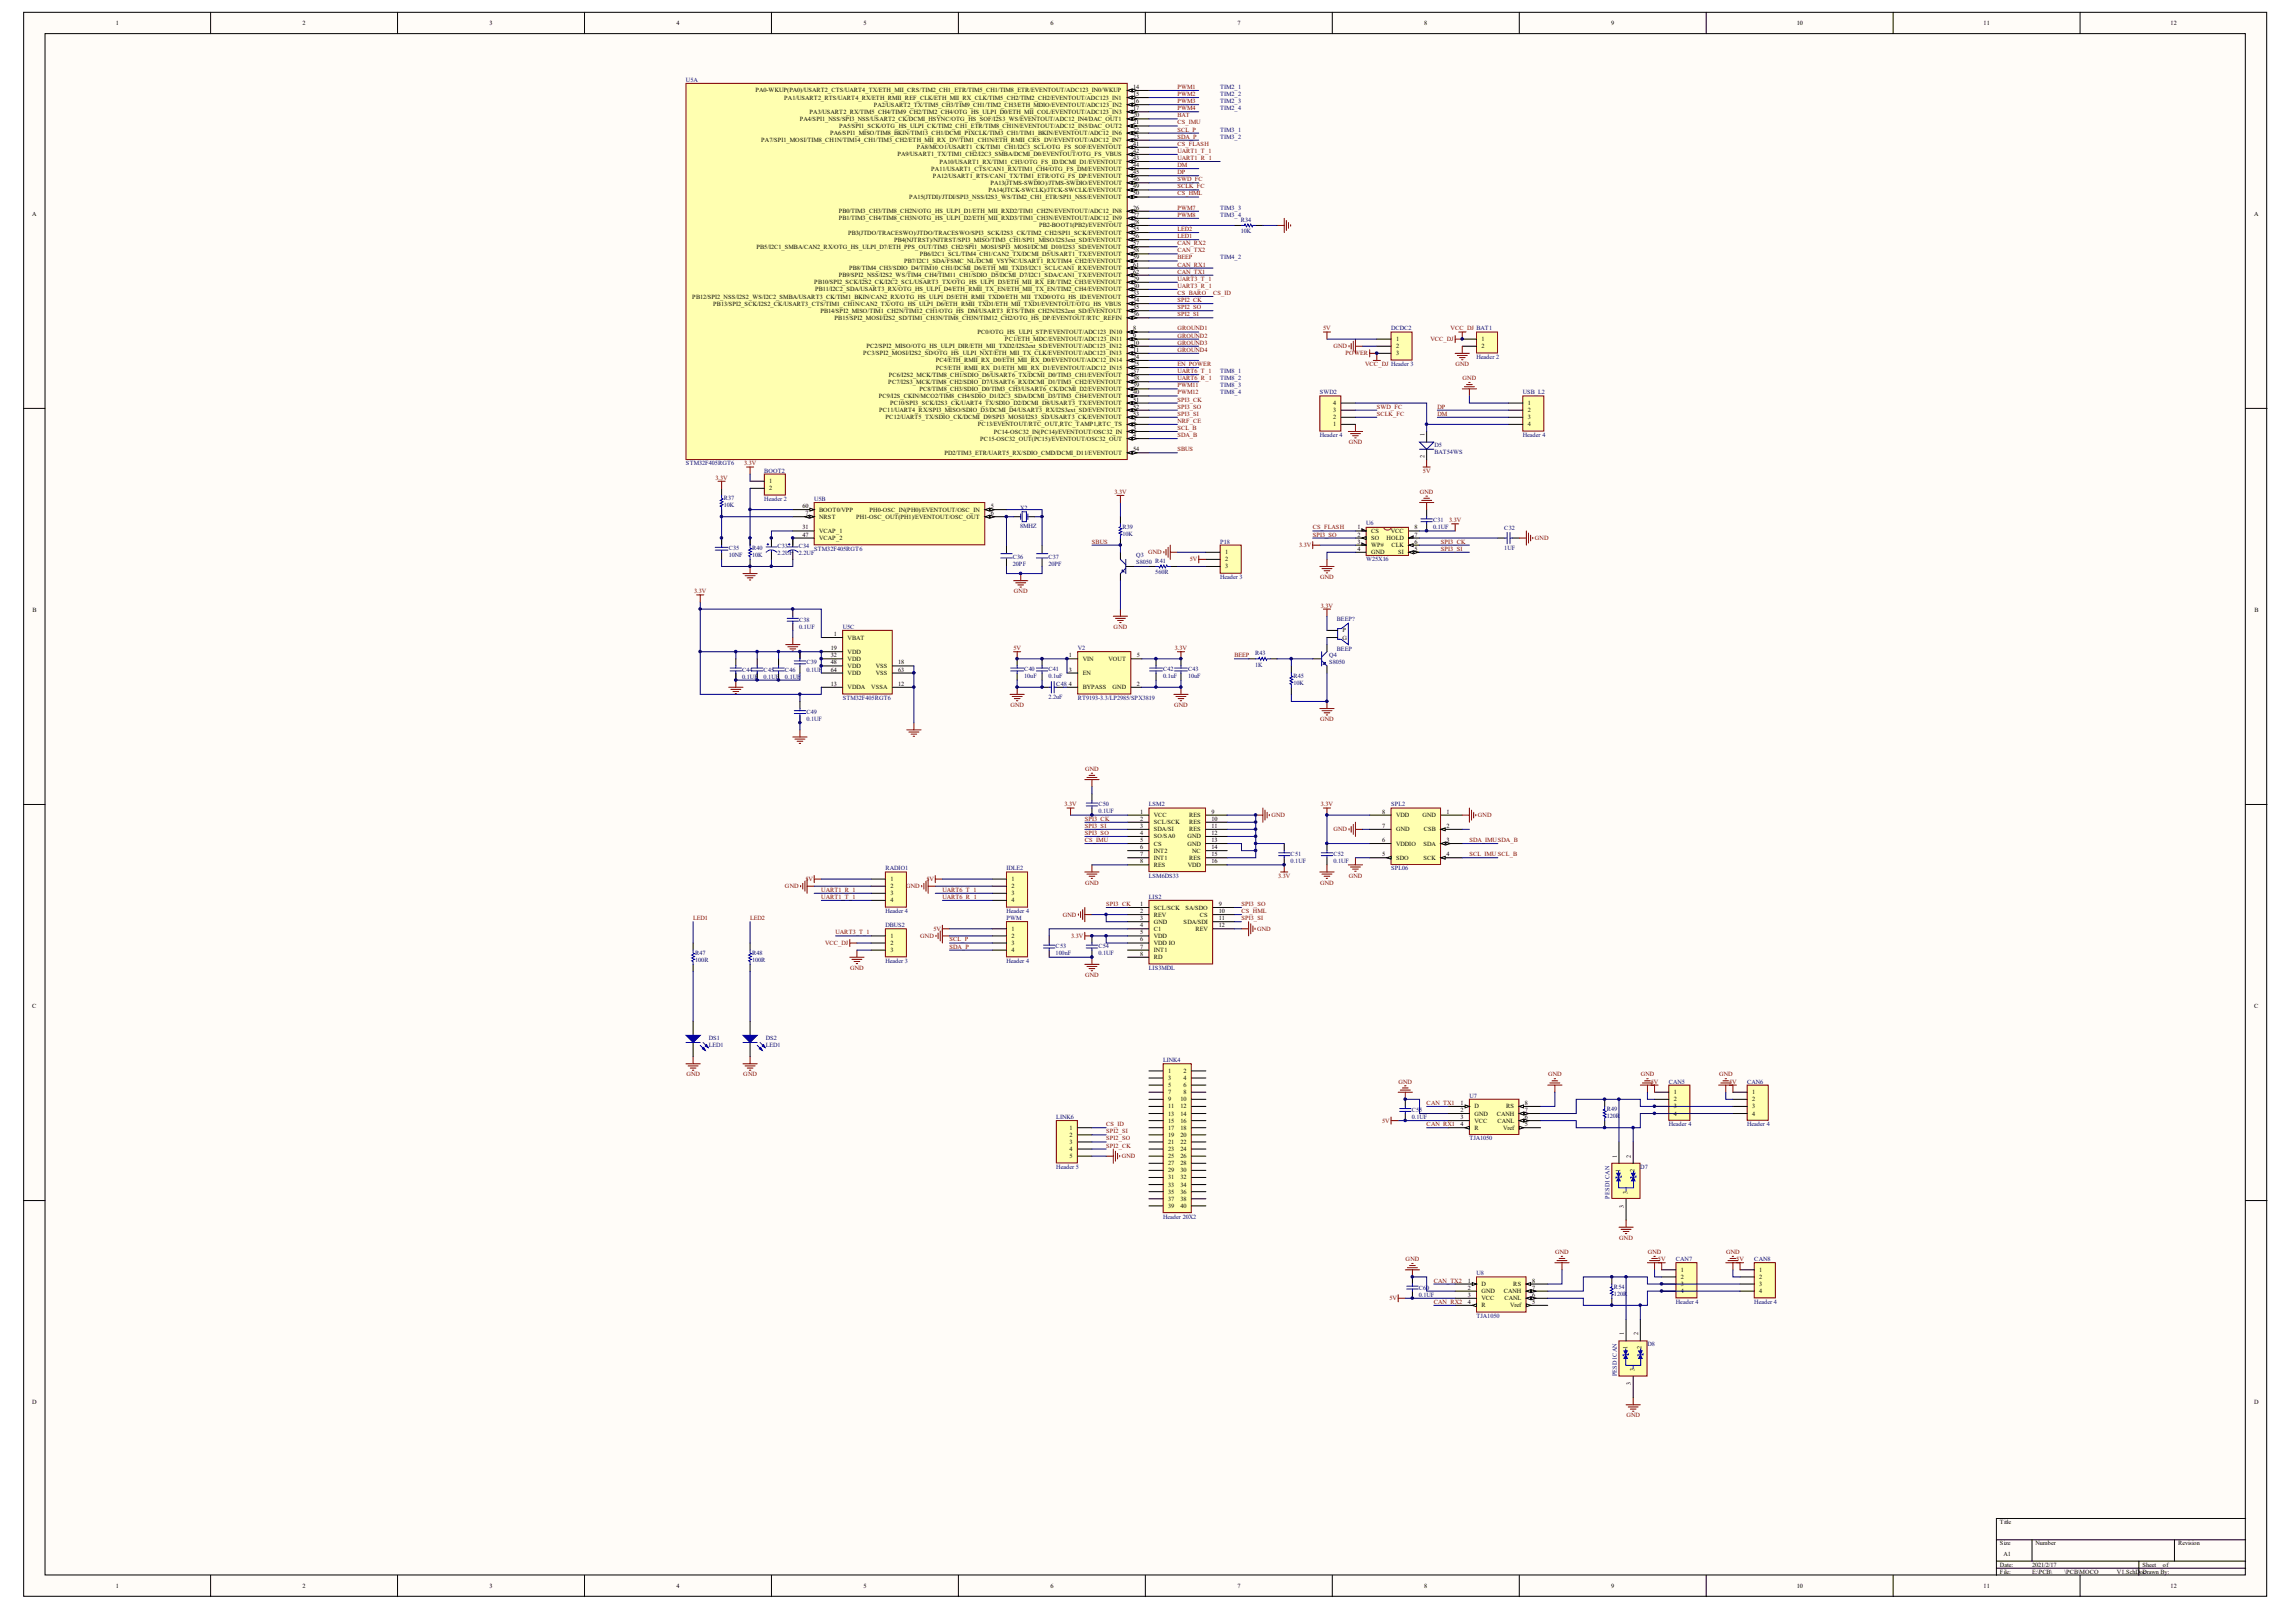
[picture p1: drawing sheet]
<svg xmlns="http://www.w3.org/2000/svg" width="287mm" height="202mm" viewBox="0 0 287 202" stroke-linecap="round" stroke-linejoin="round" font-family="sans-serif">
<defs><g id="words">
<g font-size=".8">
<text x="14.5" y="3.1">1</text>
<text x="37.8" y="3.1">2</text>
<text x="61.2" y="3.1">3</text>
<text x="84.5" y="3.1">4</text>
<text x="107.9" y="3.1">5</text>
<text x="131.3" y="3.1">6</text>
<text x="154.6" y="3.1">7</text>
<text x="178" y="3.1">8</text>
<text x="201.4" y="3.1">9</text>
<text x="224.5" y="3.1">10</text>
<text x="247.9" y="3.1">11</text>
<text x="271.3" y="3.1">12</text>
<text x="94.4" y="11.6">PA0-WKUP(PA0)/USART2_CTS/UART4_TX/ETH_MII_CRS/TIM2_CH1_ETR/TIM5_CH1/TIM8_ETR/EVENTOUT/ADC123_IN0/WKUP</text>
<text x="141.6" y="11.1">14</text>
<text x="141.6" y="12">15</text>
<text x="95.1" y="17.8">PA7/SPI1_MOSI/TIM8_CH1N/TIM14_CH1/TIM3_CH2/ETH_MII_RX_DV/TIM1_CH1N/ETH_RMII_CRS_DV/EVENTOUT/ADC12_IN7</text>
<text x="98" y="12.4">PA1/USART2_RTS/UART4_RX/ETH_RMII_REF_CLK/ETH_MII_RX_CLK/TIM5_CH2/TIM2_CH2/EVENTOUT/ADC123_IN1</text>
<text x="100" y="15.1">PA4/SPI1_NSS/SPI3_NSS/USART2_CK/DCMI_HSYNC/OTG_HS_SOF/I2S3_WS/EVENTOUT/ADC12_IN4/DAC_OUT1</text>
<text x="101.2" y="14.2">PA3/USART2_RX/TIM5_CH4/TIM9_CH2/TIM2_CH4/OTG_HS_ULPI_D0/ETH_MII_COL/EVENTOUT/ADC123_IN3</text>
<text x="103.8" y="16.9">PA6/SPI1_MISO/TIM8_BKIN/TIM13_CH1/DCMI_PIXCLK/TIM3_CH1/TIM1_BKIN/EVENTOUT/ADC12_IN6</text>
<text x="104.9" y="16">PA5/SPI1_SCK/OTG_HS_ULPI_CK/TIM2_CH1_ETR/TIM8_CH1N/EVENTOUT/ADC12_IN5/DAC_OUT2</text>
<text x="109.2" y="13.3">PA2/USART2_TX/TIM5_CH3/TIM9_CH1/TIM2_CH3/ETH_MDIO/EVENTOUT/ADC123_IN2</text>
<text x="141.6" y="12.9">16</text>
<text x="141.6" y="13.8">17</text>
<text x="141.6" y="14.7">20</text>
<text x="141.6" y="15.5">21</text>
<text x="141.6" y="16.4">22</text>
<text x="141.6" y="17.3">23</text>
<text x="112.2" y="19.5">PA9/USART1_TX/TIM1_CH2/I2C3_SMBA/DCMI_D0/EVENTOUT/OTG_FS_VBUS</text>
<text x="114.6" y="18.7">PA8/MCO1/USART1_CK/TIM1_CH1/I2C3_SCL/OTG_FS_SOF/EVENTOUT</text>
<text x="116.4" y="21.3">PA11/USART1_CTS/CAN1_RX/TIM1_CH4/OTG_FS_DM/EVENTOUT</text>
<text x="116.6" y="22.2">PA12/USART1_RTS/CAN1_TX/TIM1_ETR/OTG_FS_DP/EVENTOUT</text>
<text x="117.4" y="20.4">PA10/USART1_RX/TIM1_CH3/OTG_FS_ID/DCMI_D1/EVENTOUT</text>
<text x="123.5" y="24">PA14(JTCK-SWCLK)/JTCK-SWCLK/EVENTOUT</text>
<text x="123.8" y="23.1">PA13(JTMS-SWDIO)/JTMS-SWDIO/EVENTOUT</text>
<text x="141.6" y="18.2">41</text>
<text x="141.6" y="19.1">42</text>
<text x="141.6" y="20">43</text>
<text x="141.6" y="20.9">44</text>
<text x="141.6" y="21.8">45</text>
<text x="141.6" y="22.6">46</text>
<text x="141.6" y="23.5">49</text>
<text x="4" y="27">A</text>
<text x="104.8" y="26.6">PB0/TIM3_CH3/TIM8_CH2N/OTG_HS_ULPI_D1/ETH_MII_RXD2/TIM1_CH2N/EVENTOUT/ADC12_IN8</text>
<text x="104.8" y="27.5">PB1/TIM3_CH4/TIM8_CH3N/OTG_HS_ULPI_D2/ETH_MII_RXD3/TIM1_CH3N/EVENTOUT/ADC12_IN9</text>
<text x="106" y="29.3">PB3(JTDO/TRACESWO)/JTDO/TRACESWO/SPI3_SCK/I2S3_CK/TIM2_CH2/SPI1_SCK/EVENTOUT</text>
<text x="113.6" y="24.9">PA15(JTDI)/JTDI/SPI3_NSS/I2S3_WS/TIM2_CH1_ETR/SPI1_NSS/EVENTOUT</text>
<text x="129.9" y="28.4">PB2-BOOT1(PB2)/EVENTOUT</text>
<text x="141.6" y="24.4">50</text>
<text x="141.6" y="26.2">26</text>
<text x="141.6" y="27.1">27</text>
<text x="141.6" y="28">28</text>
<text x="141.6" y="28.9">55</text>
<text x="141.6" y="29.7">56</text>
<text x="281.7" y="27">A</text>
<text x="94.5" y="31.1">PB5/I2C1_SMBA/CAN2_RX/OTG_HS_ULPI_D7/ETH_PPS_OUT/TIM3_CH2/SPI1_MOSI/SPI3_MOSI/DCMI_D10/I2S3_SD/EVENTOUT</text>
<text x="101.8" y="35.5">PB10/SPI2_SCK/I2S2_CK/I2C2_SCL/USART3_TX/OTG_HS_ULPI_D3/ETH_MII_RX_ER/TIM2_CH3/EVENTOUT</text>
<text x="104.8" y="34.6">PB9/SPI2_NSS/I2S2_WS/TIM4_CH4/TIM11_CH1/SDIO_D5/DCMI_D7/I2C1_SDA/CAN1_TX/EVENTOUT</text>
<text x="106.1" y="33.7">PB8/TIM4_CH3/SDIO_D4/TIM10_CH1/DCMI_D6/ETH_MII_TXD3/I2C1_SCL/CAN1_RX/EVENTOUT</text>
<text x="111.7" y="30.2">PB4(NJTRST)/NJTRST/SPI3_MISO/TIM3_CH1/SPI1_MISO/I2S3ext_SD/EVENTOUT</text>
<text x="113" y="32.9">PB7/I2C1_SDA/FSMC_NL/DCMI_VSYNC/USART1_RX/TIM4_CH2/EVENTOUT</text>
<text x="114.9" y="32">PB6/I2C1_SCL/TIM4_CH1/CAN2_TX/DCMI_D5/USART1_TX/EVENTOUT</text>
<text x="141.6" y="30.6">57</text>
<text x="141.6" y="31.5">58</text>
<text x="141.6" y="32.4">59</text>
<text x="141.6" y="35.1">29</text>
<text x="141.6" y="33.3">61</text>
<text x="141.6" y="34.2">62</text>
<text x="141.6" y="36">30</text>
<text x="86.5" y="37.3">PB12/SPI2_NSS/I2S2_WS/I2C2_SMBA/USART3_CK/TIM1_BKIN/CAN2_RX/OTG_HS_ULPI_D5/ETH_RMII_TXD0/ETH_MII_TXD0/OTG_HS_ID/EVENTOUT</text>
<text x="89.1" y="38.2">PB13/SPI2_SCK/I2S2_CK/USART3_CTS/TIM1_CH1N/CAN2_TX/OTG_HS_ULPI_D6/ETH_RMII_TXD1/ETH_MII_TXD1/EVENTOUT/OTG_HS_VBUS</text>
<text x="101.9" y="36.4">PB11/I2C2_SDA/USART3_RX/OTG_HS_ULPI_D4/ETH_RMII_TX_EN/ETH_MII_TX_EN/TIM2_CH4/EVENTOUT</text>
<text x="102.5" y="39.1">PB14/SPI2_MISO/TIM1_CH2N/TIM12_CH1/OTG_HS_DM/USART3_RTS/TIM8_CH2N/I2S2ext_SD/EVENTOUT</text>
<text x="104.3" y="40">PB15/SPI2_MOSI/I2S2_SD/TIM1_CH3N/TIM8_CH3N/TIM12_CH2/OTG_HS_DP/EVENTOUT/RTC_REFIN</text>
<text x="122.2" y="41.7">PC0/OTG_HS_ULPI_STP/EVENTOUT/ADC123_IN10</text>
<text x="141.6" y="36.9">33</text>
<text x="141.6" y="38.6">35</text>
<text x="141.6" y="39.5">36</text>
<text x="141.6" y="41.3">8</text>
<text x="141.6" y="37.7">34</text>
<text x="107.9" y="44.4">PC3/SPI2_MOSI/I2S2_SD/OTG_HS_ULPI_NXT/ETH_MII_TX_CLK/EVENTOUT/ADC123_IN13</text>
<text x="108.3" y="43.5">PC2/SPI2_MISO/OTG_HS_ULPI_DIR/ETH_MII_TXD2/I2S2ext_SD/EVENTOUT/ADC123_IN12</text>
<text x="111" y="47.9">PC7/I2S3_MCK/TIM8_CH2/SDIO_D7/USART6_RX/DCMI_D1/TIM3_CH2/EVENTOUT</text>
<text x="111.1" y="47.1">PC6/I2S2_MCK/TIM8_CH1/SDIO_D6/USART6_TX/DCMI_D0/TIM3_CH1/EVENTOUT</text>
<text x="116.9" y="45.3">PC4/ETH_RMII_RX_D0/ETH_MII_RX_D0/EVENTOUT/ADC12_IN14</text>
<text x="116.9" y="46.2">PC5/ETH_RMII_RX_D1/ETH_MII_RX_D1/EVENTOUT/ADC12_IN15</text>
<text x="125.6" y="42.6">PC1/ETH_MDC/EVENTOUT/ADC123_IN11</text>
<text x="141.6" y="42.2">9</text>
<text x="141.6" y="43.1">10</text>
<text x="141.6" y="44">11</text>
<text x="141.6" y="44.8">24</text>
<text x="141.6" y="45.7">25</text>
<text x="141.6" y="46.6">37</text>
<text x="141.6" y="47.5">38</text>
<text x="174.5" y="42.6">1</text>
<text x="174.5" y="43.5">2</text>
<text x="174.5" y="44.4">3</text>
<text x="185.1" y="42.6">1</text>
<text x="185.1" y="43.5">2</text>
<text x="109.8" y="49.7">PC9/I2S_CKIN/MCO2/TIM8_CH4/SDIO_D1/I2C3_SDA/DCMI_D3/TIM3_CH4/EVENTOUT</text>
<text x="109.9" y="51.5">PC11/UART4_RX/SPI3_MISO/SDIO_D3/DCMI_D4/USART3_RX/I2S3ext_SD/EVENTOUT</text>
<text x="110.7" y="52.4">PC12/UART5_TX/SDIO_CK/DCMI_D9/SPI3_MOSI/I2S3_SD/USART3_CK/EVENTOUT</text>
<text x="111.2" y="50.6">PC10/SPI3_SCK/I2S3_CK/UART4_TX/SDIO_D2/DCMI_D8/USART3_TX/EVENTOUT</text>
<text x="114.9" y="48.8">PC8/TIM8_CH3/SDIO_D0/TIM3_CH3/USART6_CK/DCMI_D2/EVENTOUT</text>
<text x="122.2" y="53.3">PC13/EVENTOUT/RTC_OUT,RTC_TAMP1,RTC_TS</text>
<text x="141.6" y="48.4">39</text>
<text x="141.6" y="49.3">40</text>
<text x="141.6" y="50.2">51</text>
<text x="141.6" y="51.1">52</text>
<text x="141.6" y="51.9">53</text>
<text x="141.6" y="52.8">2</text>
<text x="141.6" y="53.7">3</text>
<text x="166.6" y="53.3">1</text>
<text x="166.6" y="52.4">2</text>
<text x="166.6" y="51.5">3</text>
<text x="166.6" y="50.6">4</text>
<text x="190.9" y="50.6">1</text>
<text x="190.9" y="51.5">2</text>
<text x="190.9" y="52.4">3</text>
<text x="190.9" y="53.3">4</text>
<text x="118" y="56.8">PD2/TIM3_ETR/UART5_RX/SDIO_CMD/DCMI_D11/EVENTOUT</text>
<text x="122.5" y="55">PC15-OSC32_OUT(PC15)/EVENTOUT/OSC32_OUT</text>
<text x="124.2" y="54.2">PC14-OSC32_IN(PC14)/EVENTOUT/OSC32_IN</text>
<text x="141.6" y="54.6">4</text>
<text x="141.6" y="56.4">54</text>
<text x="178" y="57.3" transform="rotate(-90 178 57.3)">2</text>
<text x="178" y="54.5" transform="rotate(-90 178 54.5)">1</text>
<text x="96.1" y="60.4">1</text>
<text x="96.1" y="61.3">2</text>
<text x="100.3" y="63.5">60</text>
<text x="100.7" y="64.4">7</text>
<text x="102.4" y="63.9">BOOT0/VPP</text>
<text x="102.4" y="64.8">NRST</text>
<text x="107" y="64.8">PH1-OSC_OUT(PH1)/EVENTOUT/OSC_OUT</text>
<text x="108.7" y="63.9">PH0-OSC_IN(PH0)/EVENTOUT/OSC_IN</text>
<text x="123.8" y="63.5">5</text>
<text x="123.8" y="64.4">6</text>
<text x="100.3" y="66.1">31</text>
<text x="100.3" y="67">47</text>
<text x="102.4" y="66.6">VCAP_1</text>
<text x="102.4" y="67.5">VCAP_2</text>
<text x="153.1" y="69.2">1</text>
<text x="153.1" y="70.1">2</text>
<text x="153.1" y="71">3</text>
<text x="169.6" y="66.1">1</text>
<text x="169.6" y="67">2</text>
<text x="169.6" y="67.9">3</text>
<text x="169.6" y="68.8">4</text>
<text x="171.3" y="66.6">CS</text>
<text x="171.3" y="67.5">SO</text>
<text x="171.3" y="68.4">WP#</text>
<text x="171.3" y="69.2">GND</text>
<text x="173.3" y="67.5">HOLD</text>
<text x="173.8" y="66.6">VCC</text>
<text x="173.9" y="68.4">CLK</text>
<text x="174.7" y="69.2">SI</text>
<text x="176.8" y="68.8">5</text>
<text x="176.8" y="67.9">6</text>
<text x="176.8" y="67">7</text>
<text x="176.8" y="66.1">8</text>
<text x="4" y="76.5">B</text>
<text x="281.7" y="76.5">B</text>
<text x="103.8" y="81.2">19</text>
<text x="103.8" y="82.1">32</text>
<text x="103.8" y="83">48</text>
<text x="103.8" y="83.9">64</text>
<text x="104.2" y="79.5">1</text>
<text x="105.9" y="79.9">VBAT</text>
<text x="105.9" y="81.7">VDD</text>
<text x="105.9" y="82.6">VDD</text>
<text x="105.9" y="83.4">VDD</text>
<text x="109.4" y="83.4">VSS</text>
<text x="112.3" y="83">18</text>
<text x="112.3" y="83.9">63</text>
<text x="133.6" y="82.1">1</text>
<text x="133.6" y="83.9">3</text>
<text x="135.3" y="82.6">VIN</text>
<text x="138.5" y="82.6">VOUT</text>
<text x="142.1" y="82.1">5</text>
<text x="167.8" y="79">P</text>
<text x="167.8" y="79.9">G</text>
<text x="103.8" y="85.7">13</text>
<text x="105.9" y="84.3">VDD</text>
<text x="105.9" y="86.1">VDDA</text>
<text x="108.9" y="86.1">VSSA</text>
<text x="109.4" y="84.3">VSS</text>
<text x="112.3" y="85.7">12</text>
<text x="133.6" y="85.7">4</text>
<text x="135.3" y="84.3">EN</text>
<text x="135.3" y="86.1">BYPASS</text>
<text x="139" y="86.1">GND</text>
<text x="142.1" y="85.7">2</text>
<text x="142.5" y="101.6">1</text>
<text x="151.4" y="101.6">9</text>
<text x="172.7" y="101.6">8</text>
<text x="180.8" y="101.6">1</text>
<text x="142.5" y="102.5">2</text>
<text x="142.5" y="103.4">3</text>
<text x="142.5" y="104.3">4</text>
<text x="142.5" y="105.2">5</text>
<text x="142.5" y="106.1">6</text>
<text x="142.5" y="107">7</text>
<text x="142.5" y="107.9">8</text>
<text x="144.2" y="102.1">VCC</text>
<text x="144.2" y="103">SCL/SCK</text>
<text x="144.2" y="103.9">SDA/SI</text>
<text x="144.2" y="104.8">SO/SA0</text>
<text x="144.2" y="105.6">CS</text>
<text x="144.2" y="106.5">INT2</text>
<text x="144.2" y="107.4">INT1</text>
<text x="148.4" y="104.8">GND</text>
<text x="148.4" y="105.6">GND</text>
<text x="148.6" y="102.1">RES</text>
<text x="148.6" y="103">RES</text>
<text x="148.6" y="103.9">RES</text>
<text x="148.6" y="107.4">RES</text>
<text x="149" y="106.5">NC</text>
<text x="151.4" y="102.5">10</text>
<text x="151.4" y="103.4">11</text>
<text x="151.4" y="104.3">12</text>
<text x="151.4" y="105.2">13</text>
<text x="151.4" y="106.1">14</text>
<text x="151.4" y="107">15</text>
<text x="151.4" y="107.9">16</text>
<text x="172.7" y="107">5</text>
<text x="172.7" y="105.2">6</text>
<text x="172.7" y="103.4">7</text>
<text x="174.5" y="107.4">SDO</text>
<text x="174.5" y="105.6">VDDIO</text>
<text x="174.5" y="103.9">GND</text>
<text x="174.5" y="102.1">VDD</text>
<text x="177.8" y="102.1">GND</text>
<text x="177.9" y="105.6">SDA</text>
<text x="177.9" y="107.4">SCK</text>
<text x="177.9" y="103.9">CSB</text>
<text x="180.8" y="103.4">2</text>
<text x="180.8" y="105.2">3</text>
<text x="180.8" y="107">4</text>
<text x="111.3" y="110.1">1</text>
<text x="111.3" y="111">2</text>
<text x="111.3" y="111.9">3</text>
<text x="111.3" y="112.7">4</text>
<text x="126.4" y="110.1">1</text>
<text x="126.4" y="111">2</text>
<text x="126.4" y="111.9">3</text>
<text x="126.4" y="112.7">4</text>
<text x="142.5" y="113.2">1</text>
<text x="144.2" y="108.3">RES</text>
<text x="144.2" y="113.6">SCL/SCK</text>
<text x="148.1" y="113.6">SA/SDO</text>
<text x="148.4" y="108.3">VDD</text>
<text x="152.3" y="113.2">9</text>
<text x="111.3" y="117.2">1</text>
<text x="111.3" y="118.1">2</text>
<text x="111.3" y="119">3</text>
<text x="126.4" y="116.3">1</text>
<text x="126.4" y="117.2">2</text>
<text x="126.4" y="118.1">3</text>
<text x="126.4" y="119">4</text>
<text x="142.5" y="114.1">2</text>
<text x="142.5" y="115">3</text>
<text x="142.5" y="115.8">4</text>
<text x="142.5" y="116.7">5</text>
<text x="142.5" y="117.6">6</text>
<text x="142.5" y="118.5">7</text>
<text x="142.5" y="119.4">8</text>
<text x="144.2" y="114.5">REV</text>
<text x="144.2" y="115.4">GND</text>
<text x="144.2" y="116.3">C1</text>
<text x="144.2" y="117.2">VDD</text>
<text x="144.2" y="118.1">VDD IO</text>
<text x="144.2" y="119">INT1</text>
<text x="144.2" y="119.8">RD</text>
<text x="147.9" y="115.4">SDA/SDI</text>
<text x="149.4" y="116.3">REV</text>
<text x="150" y="114.5">CS</text>
<text x="152.3" y="114.1">10</text>
<text x="152.3" y="115">11</text>
<text x="152.3" y="115.8">12</text>
<text x="4" y="125.9">C</text>
<text x="281.7" y="125.9">C</text>
<text x="146" y="134">1</text>
<text x="146" y="134.9">3</text>
<text x="146" y="135.8">5</text>
<text x="146" y="136.7">7</text>
<text x="146" y="137.6">9</text>
<text x="147.5" y="137.6">10</text>
<text x="147.9" y="134">2</text>
<text x="147.9" y="134.9">4</text>
<text x="147.9" y="135.8">6</text>
<text x="147.9" y="136.7">8</text>
<text x="209.2" y="136.7">1</text>
<text x="209.2" y="137.6">2</text>
<text x="219" y="136.7">1</text>
<text x="219" y="137.6">2</text>
<text x="133.7" y="141.1">1</text>
<text x="133.7" y="142">2</text>
<text x="133.7" y="142.9">3</text>
<text x="133.7" y="143.8">4</text>
<text x="146" y="138.5">11</text>
<text x="146" y="139.4">13</text>
<text x="146" y="140.3">15</text>
<text x="146" y="141.1">17</text>
<text x="146" y="142">19</text>
<text x="146" y="142.9">21</text>
<text x="146" y="143.8">23</text>
<text x="147.5" y="138.5">12</text>
<text x="147.5" y="139.4">14</text>
<text x="147.5" y="140.3">16</text>
<text x="147.5" y="141.1">18</text>
<text x="147.5" y="142">20</text>
<text x="147.5" y="142.9">22</text>
<text x="147.5" y="143.8">24</text>
<text x="182.5" y="138">1</text>
<text x="182.5" y="138.9">2</text>
<text x="182.5" y="139.8">3</text>
<text x="182.5" y="140.7">4</text>
<text x="184.3" y="138.5">D</text>
<text x="184.3" y="139.4">GND</text>
<text x="184.3" y="140.3">VCC</text>
<text x="184.3" y="141.1">R</text>
<text x="187" y="139.4">CANH</text>
<text x="187.1" y="140.3">CANL</text>
<text x="187.8" y="141.1">Vref</text>
<text x="188.2" y="138.5">RS</text>
<text x="190.6" y="140.7">5</text>
<text x="190.6" y="139.8">6</text>
<text x="190.6" y="138.9">7</text>
<text x="190.6" y="138">8</text>
<text x="209.2" y="138.5">3</text>
<text x="209.2" y="139.4">4</text>
<text x="219" y="138.5">3</text>
<text x="219" y="139.4">4</text>
<text x="133.7" y="144.7">5</text>
<text x="146" y="144.7">25</text>
<text x="146" y="145.6">27</text>
<text x="146" y="146.5">29</text>
<text x="146" y="147.4">31</text>
<text x="146" y="148.2">33</text>
<text x="146" y="149.1">35</text>
<text x="147.5" y="144.7">26</text>
<text x="147.5" y="145.6">28</text>
<text x="147.5" y="146.5">30</text>
<text x="147.5" y="147.4">32</text>
<text x="147.5" y="148.2">34</text>
<text x="147.5" y="149.1">36</text>
<text x="202" y="144.6" transform="rotate(-90 202 144.6)">1</text>
<text x="202.5" y="146.4" transform="rotate(-90 202.5 146.4)">1</text>
<text x="203.4" y="149.1" transform="rotate(-90 203.4 149.1)">3</text>
<text x="203.8" y="144.6" transform="rotate(-90 203.8 144.6)">2</text>
<text x="204.3" y="146.4" transform="rotate(-90 204.3 146.4)">2</text>
<text x="146" y="150">37</text>
<text x="146" y="150.9">39</text>
<text x="147.5" y="150">38</text>
<text x="147.5" y="150.9">40</text>
<text x="202.9" y="150.9" transform="rotate(-90 202.9 150.9)">3</text>
<text x="183.4" y="160.2">1</text>
<text x="183.4" y="161.1">2</text>
<text x="185.1" y="160.7">D</text>
<text x="185.1" y="161.6">GND</text>
<text x="187.9" y="161.6">CANH</text>
<text x="189.1" y="160.7">RS</text>
<text x="191.5" y="161.1">7</text>
<text x="191.5" y="160.2">8</text>
<text x="210.1" y="158.9">1</text>
<text x="210.1" y="159.8">2</text>
<text x="210.1" y="160.7">3</text>
<text x="210.1" y="161.6">4</text>
<text x="219.9" y="158.9">1</text>
<text x="219.9" y="159.8">2</text>
<text x="219.9" y="160.7">3</text>
<text x="219.9" y="161.6">4</text>
<text x="183.4" y="162">3</text>
<text x="183.4" y="162.9">4</text>
<text x="185.1" y="162.4">VCC</text>
<text x="185.1" y="163.3">R</text>
<text x="188" y="162.4">CANL</text>
<text x="188.7" y="163.3">Vref</text>
<text x="191.5" y="162.9">5</text>
<text x="191.5" y="162">6</text>
<text x="202.9" y="166.8" transform="rotate(-90 202.9 166.8)">1</text>
<text x="204.7" y="166.8" transform="rotate(-90 204.7 166.8)">2</text>
<text x="203.4" y="168.6" transform="rotate(-90 203.4 168.6)">1</text>
<text x="203.8" y="173.1" transform="rotate(-90 203.8 173.1)">3</text>
<text x="204.3" y="171.3" transform="rotate(-90 204.3 171.3)">3</text>
<text x="205.2" y="168.6" transform="rotate(-90 205.2 168.6)">2</text>
<text x="4" y="175.4">D</text>
<text x="281.7" y="175.4">D</text>
<text x="249.9" y="190.4">Title</text>
<text x="249.9" y="193.1">Size</text>
<text x="249.9" y="195.7">Date:</text>
<text x="249.9" y="196.6">File:</text>
<text x="250.4" y="194.4">A1</text>
<text x="253.9" y="195.7">2021/2/17</text>
<text x="253.9" y="196.6">E:\PCB\</text>
<text x="254.4" y="193.1">Number</text>
<text x="258" y="196.6">\PCB\MOCO</text>
<text x="264.6" y="196.6">V1.SchDoDrawn By:</text>
<text x="267.7" y="195.7">Sheet</text>
<text x="267.8" y="196.6">c</text>
<text x="270.3" y="195.7">of</text>
<text x="272.2" y="193.1">Revision</text>
<text x="14.5" y="198.4">1</text>
<text x="37.8" y="198.4">2</text>
<text x="61.2" y="198.4">3</text>
<text x="84.5" y="198.4">4</text>
<text x="107.9" y="198.4">5</text>
<text x="131.3" y="198.4">6</text>
<text x="154.6" y="198.4">7</text>
<text x="178" y="198.4">8</text>
<text x="201.4" y="198.4">9</text>
<text x="224.5" y="198.4">10</text>
<text x="247.9" y="198.4">11</text>
<text x="271.3" y="198.4">12</text>
</g>
<g font-size=".8" fill="#000080">
<text x="85.7" y="10.2">U5A</text>
<text x="152.5" y="12">TIM2_2</text>
<text x="152.5" y="11.1">TIM2_1</text>
<text x="152.5" y="13.8">TIM2_4</text>
<text x="152.5" y="12.9">TIM2_3</text>
<text x="152.5" y="16.4">TIM3_1</text>
<text x="152.5" y="17.3">TIM3_2</text>
<text x="152.5" y="26.2">TIM3_3</text>
<text x="152.5" y="27.1">TIM3_4</text>
<text x="155.1" y="27.7">R34</text>
<text x="155.1" y="29.1">10K</text>
<text x="152.5" y="32.4">TIM4_2</text>
<text x="173.8" y="41.3">DCDC2</text>
<text x="152.5" y="46.6">TIM8_1</text>
<text x="152.5" y="47.5">TIM8_2</text>
<text x="184.5" y="44.8">Header 2</text>
<text x="152.5" y="48.4">TIM8_3</text>
<text x="152.5" y="49.3">TIM8_4</text>
<text x="164.9" y="49.3">SWD2</text>
<text x="190.3" y="49.3">USB_L2</text>
<text x="85.7" y="58.2">STM32F405RGT6</text>
<text x="95.5" y="59">BOOT2</text>
<text x="164.9" y="54.6">Header 4</text>
<text x="179.3" y="55.8">D5</text>
<text x="179.3" y="56.7">BAT54WS</text>
<text x="190.3" y="54.6">Header 4</text>
<text x="90.4" y="62.5">R37</text>
<text x="90.4" y="63.4">10K</text>
<text x="95.5" y="62.6">Header 2</text>
<text x="101.7" y="62.6">U5B</text>
<text x="127.5" y="63.7">X2</text>
<text x="127.5" y="66">8MHZ</text>
<text x="170.7" y="65.6">U6</text>
<text x="179.1" y="65.2">C31</text>
<text x="91.1" y="68.7">C35</text>
<text x="91.1" y="69.6">10NF</text>
<text x="94" y="68.7">R40</text>
<text x="94" y="69.6">10K</text>
<text x="97.2" y="68.5">C33</text>
<text x="97.2" y="69.4">2.2UF</text>
<text x="99.8" y="68.5">C34</text>
<text x="99.8" y="69.4">2.2UF</text>
<text x="101.7" y="68.8">STM32F405RGT6</text>
<text x="126.6" y="69.8">C36</text>
<text x="126.6" y="70.7">20PF</text>
<text x="131" y="69.8">C37</text>
<text x="131" y="70.7">20PF</text>
<text x="140.3" y="66.1">R39</text>
<text x="140.3" y="66.9">10K</text>
<text x="142" y="69.6">Q3</text>
<text x="142" y="70.5">S8050 R41</text>
<text x="144.4" y="71.7">560R</text>
<text x="152.5" y="67.9">P18</text>
<text x="170.7" y="70.1">W25X16</text>
<text x="179.1" y="66.1">0.1UF</text>
<text x="188" y="66.2">C32</text>
<text x="188" y="68.7">1UF</text>
<text x="99.9" y="77.7">C38</text>
<text x="152.5" y="72.4">Header 3</text>
<text x="167.1" y="77.6">BEEP?</text>
<text x="92.8" y="83.9">C44</text>
<text x="95.4" y="83.9">C45</text>
<text x="98.1" y="83.9">C46</text>
<text x="99.9" y="78.6">0.1UF</text>
<text x="100.8" y="83">C39</text>
<text x="100.8" y="83.9">0.1UF</text>
<text x="105.3" y="78.6">U5C</text>
<text x="128" y="83.8">C40</text>
<text x="131" y="83.8">C41</text>
<text x="134.7" y="81.2">V2</text>
<text x="145.4" y="83.8">C42</text>
<text x="148.5" y="83.8">C43</text>
<text x="156.8" y="81.9">R43</text>
<text x="156.8" y="83.3">1K</text>
<text x="166.1" y="82">Q4</text>
<text x="166.1" y="82.9">S8050</text>
<text x="167.1" y="81.3">BEEP</text>
<text x="92.8" y="84.8">0.1UF</text>
<text x="95.4" y="84.8">0.1UF</text>
<text x="98.1" y="84.8">0.1UF</text>
<text x="100.8" y="89.2">C49</text>
<text x="105.3" y="87.4">STM32F405RGT6</text>
<text x="128" y="84.7">10uF</text>
<text x="131" y="84.7">0.1uF</text>
<text x="131" y="87.4">2.2uF</text>
<text x="132" y="85.7">C48</text>
<text x="134.7" y="87.4">RT9193-3.3/LP2985/SPX3819</text>
<text x="145.4" y="84.7">0.1uF</text>
<text x="148.5" y="84.7">10uF</text>
<text x="161.6" y="84.7">R45</text>
<text x="161.6" y="85.6">10K</text>
<text x="100.8" y="90.1">0.1UF</text>
<text x="137.3" y="100.7">C50</text>
<text x="137.3" y="101.6">0.1UF</text>
<text x="143.6" y="100.8">LSM2</text>
<text x="173.8" y="100.8">SPL2</text>
<text x="161.3" y="106.9">C51</text>
<text x="161.3" y="107.8">0.1UF</text>
<text x="166.6" y="106.9">C52</text>
<text x="166.6" y="107.8">0.1UF</text>
<text x="110.6" y="108.7">RADIO1</text>
<text x="125.8" y="108.7">IDLE2</text>
<text x="143.6" y="109.6">LSM6DS33</text>
<text x="143.6" y="112.3">LIS2</text>
<text x="173.8" y="108.7">SPL06</text>
<text x="86.9" y="119.3">R47</text>
<text x="94" y="119.3">R48</text>
<text x="110.6" y="114.1">Header 4</text>
<text x="110.6" y="115.8">DBUS2</text>
<text x="125.8" y="114.1">Header 4</text>
<text x="125.8" y="115">PWM</text>
<text x="131.9" y="118.4">C53</text>
<text x="131.9" y="119.3">100nF</text>
<text x="137.3" y="118.4">C54</text>
<text x="137.3" y="119.3">0.1UF</text>
<text x="86.9" y="120.2">100R</text>
<text x="94" y="120.2">100R</text>
<text x="110.6" y="120.3">Header 3</text>
<text x="125.8" y="120.3">Header 4</text>
<text x="143.6" y="121.2">LIS3MDL</text>
<text x="88.6" y="130">DS1</text>
<text x="88.6" y="130.8">LED1</text>
<text x="95.7" y="130">DS2</text>
<text x="95.7" y="130.8">LED1</text>
<text x="145.4" y="132.7">LINK4</text>
<text x="183.6" y="137.1">U7</text>
<text x="208.6" y="135.4">CAN5</text>
<text x="218.3" y="135.4">CAN6</text>
<text x="132" y="139.8">LINK6</text>
<text x="176.4" y="138.9">C55</text>
<text x="176.4" y="139.8">0.1UF</text>
<text x="183.6" y="142.5">TJA1050</text>
<text x="200.8" y="138.8">R49</text>
<text x="200.8" y="139.7">120R</text>
<text x="208.6" y="140.7">Header 4</text>
<text x="218.3" y="140.7">Header 4</text>
<text x="132" y="146">Header 5</text>
<text x="201.2" y="149.8" transform="rotate(-90 201.2 149.8)">PESD1CAN</text>
<text x="205" y="146">D7</text>
<text x="145.4" y="152.2">Header 20X2</text>
<text x="177.3" y="161.1">C60</text>
<text x="184.5" y="159.3">U8</text>
<text x="201.7" y="161">R54</text>
<text x="201.7" y="161.9">120R</text>
<text x="209.4" y="157.6">CAN7</text>
<text x="219.2" y="157.6">CAN8</text>
<text x="177.3" y="162">0.1UF</text>
<text x="184.5" y="164.7">TJA1050</text>
<text x="209.4" y="162.9">Header 4</text>
<text x="219.2" y="162.9">Header 4</text>
<text x="202" y="172" transform="rotate(-90 202 172)">PESD1CAN</text>
<text x="205.9" y="168.2">D8</text>
</g>
<g font-size=".8" fill="#800000">
<text x="147.1" y="11.1">PWM1</text>
<text x="147.1" y="12">PWM2</text>
<text x="147.1" y="12.9">PWM3</text>
<text x="147.1" y="13.8">PWM4</text>
<text x="147.1" y="14.7">BAT</text>
<text x="147.1" y="15.5">CS_IMU</text>
<text x="147.1" y="16.4">SCL_P</text>
<text x="147.1" y="17.3">SDA_P</text>
<text x="147.1" y="22.6">SWD_FC</text>
<text x="147.1" y="23.5">SCLK_FC</text>
<text x="147.1" y="20">UART1_R_1</text>
<text x="147.1" y="19.1">UART1_T_1</text>
<text x="147.1" y="20.9">DM</text>
<text x="147.1" y="21.8">DP</text>
<text x="147.1" y="18.2">CS_FLASH</text>
<text x="147.1" y="26.2">PWM7</text>
<text x="147.1" y="27.1">PWM8</text>
<text x="147.1" y="28.9">LED2</text>
<text x="147.1" y="29.7">LED1</text>
<text x="147.1" y="24.4">CS_HML</text>
<text x="147.1" y="36">UART3_R_1</text>
<text x="147.1" y="35.1">UART3_T_1</text>
<text x="147.1" y="32.4">BEEP</text>
<text x="147.1" y="33.3">CAN_RX1</text>
<text x="147.1" y="34.2">CAN_TX1</text>
<text x="147.1" y="31.5">CAN_TX2</text>
<text x="147.1" y="30.6">CAN_RX2</text>
<text x="147.1" y="37.7">SPI2_CK</text>
<text x="147.1" y="39.5">SPI2_SI</text>
<text x="147.1" y="38.6">SPI2_SO</text>
<text x="147.1" y="41.3">GROUND1</text>
<text x="147.1" y="36.9">CS_BARO</text>
<text x="151.6" y="36.9">CS_ID</text>
<text x="165.4" y="41.3">5V</text>
<text x="181.3" y="41.3">VCC_DJ BAT1</text>
<text x="147.1" y="42.2">GROUND2</text>
<text x="147.1" y="43.1">GROUND3</text>
<text x="147.1" y="44">GROUND4</text>
<text x="147.1" y="45.7">EN_POWER</text>
<text x="147.1" y="46.6">UART6_T_1</text>
<text x="147.1" y="47.5">UART6_R_1</text>
<text x="166.6" y="43.5">GND</text>
<text x="168.2" y="44.4">POWER</text>
<text x="170.6" y="45.7">VCC_DJ Header 3</text>
<text x="178.8" y="42.6">VCC_DJ</text>
<text x="181.9" y="45.7">GND</text>
<text x="182.8" y="47.5">GND</text>
<text x="147.1" y="48.4">PWM11</text>
<text x="147.1" y="49.3">PWM12</text>
<text x="147.1" y="53.7">SCL_B</text>
<text x="147.1" y="50.2">SPI3_CK</text>
<text x="147.1" y="51.9">SPI3_SI</text>
<text x="147.1" y="51.1">SPI3_SO</text>
<text x="147.1" y="52.8">NRF_CE</text>
<text x="172.1" y="51.9">SCLK_FC</text>
<text x="172.1" y="51.1">SWD_FC</text>
<text x="179.6" y="51.9">DM</text>
<text x="179.6" y="51.1">DP</text>
<text x="89.4" y="59.9">3.3V</text>
<text x="93" y="58.2">3.3V</text>
<text x="147.1" y="56.4">SBUS</text>
<text x="147.1" y="54.6">SDA_B</text>
<text x="168.5" y="55.5">GND</text>
<text x="177.8" y="59">5V</text>
<text x="139.3" y="61.7">3.3V</text>
<text x="177.4" y="61.7">GND</text>
<text x="181.1" y="65.3">3.3V</text>
<text x="136.5" y="67.9">SBUS</text>
<text x="143.5" y="69.2">GND</text>
<text x="148.7" y="70.1">5V</text>
<text x="162.4" y="68.4">3.3V</text>
<text x="164.1" y="66.1">CS_FLASH</text>
<text x="164.1" y="67">SPI3_SO</text>
<text x="180.1" y="67.9">SPI3_CK</text>
<text x="180.1" y="68.8">SPI3_SI</text>
<text x="191.8" y="67.5">GND</text>
<text x="86.8" y="74.1">3.3V</text>
<text x="126.7" y="74.1">GND</text>
<text x="165" y="72.4">GND</text>
<text x="165.1" y="75.9">3.3V</text>
<text x="126.7" y="81.2">5V</text>
<text x="139.2" y="78.6">GND</text>
<text x="146.8" y="81.2">3.3V</text>
<text x="154.3" y="82.1">BEEP</text>
<text x="126.3" y="88.3">GND</text>
<text x="146.7" y="88.3">GND</text>
<text x="165" y="90.1">GND</text>
<text x="133" y="100.8">3.3V</text>
<text x="135.6" y="96.3">GND</text>
<text x="165.1" y="100.8">3.3V</text>
<text x="135.6" y="104.3">SPI3_SO</text>
<text x="135.6" y="102.5">SPI3_CK</text>
<text x="135.6" y="103.4">SPI3_SI</text>
<text x="135.6" y="105.2">CS_IMU</text>
<text x="158.9" y="102.1">GND</text>
<text x="166.6" y="103.9">GND</text>
<text x="183.6" y="105.2">SDA_IMUSDA_B</text>
<text x="183.6" y="107">SCL_IMU SCL_B</text>
<text x="184.7" y="102.1">GND</text>
<text x="98.1" y="111">GND</text>
<text x="100.6" y="110.1">5V</text>
<text x="102.6" y="111.4">UART1_R_1</text>
<text x="102.6" y="112.3">UART1_T_1</text>
<text x="113.2" y="111">GND</text>
<text x="115.8" y="110.1">5V</text>
<text x="117.8" y="111.4">UART6_T_1</text>
<text x="117.8" y="112.3">UART6_R_1</text>
<text x="135.6" y="110.5">GND</text>
<text x="138.2" y="113.2">SPI3_CK</text>
<text x="155.2" y="113.2">SPI3_SO</text>
<text x="159.7" y="109.6">3.3V</text>
<text x="165" y="110.5">GND</text>
<text x="168.5" y="109.6">GND</text>
<text x="86.6" y="115">LED1</text>
<text x="93.7" y="115">LED2</text>
<text x="103.1" y="118.1">VCC_DJ</text>
<text x="104.4" y="116.7">UART3_T_1</text>
<text x="115" y="117.2">GND</text>
<text x="116.7" y="116.3">5V</text>
<text x="118.7" y="117.6">SCL_P</text>
<text x="118.7" y="118.5">SDA_P</text>
<text x="132.8" y="114.5">GND</text>
<text x="133.9" y="117.2">3.3V</text>
<text x="155.2" y="114.1">CS_HML</text>
<text x="155.2" y="115">SPI3_SI</text>
<text x="157.1" y="116.3">GND</text>
<text x="106.2" y="121.2">GND</text>
<text x="135.6" y="122.1">GND</text>
<text x="85.8" y="134.5">GND</text>
<text x="92.9" y="134.5">GND</text>
<text x="174.8" y="135.4">GND</text>
<text x="193.5" y="134.5">GND</text>
<text x="205" y="134.5">GND</text>
<text x="206.3" y="135.4">5V</text>
<text x="214.8" y="134.5">GND</text>
<text x="216.1" y="135.4">5V</text>
<text x="138.2" y="143.4">SPI2_CK</text>
<text x="138.2" y="141.6">SPI2_SI</text>
<text x="138.2" y="142.5">SPI2_SO</text>
<text x="138.2" y="140.7">CS_ID</text>
<text x="172.7" y="140.3">5V</text>
<text x="178.3" y="138">CAN_TX1</text>
<text x="178.3" y="140.7">CAN_RX1</text>
<text x="140.2" y="144.7">GND</text>
<text x="202.4" y="154.9">GND</text>
<text x="175.7" y="157.6">GND</text>
<text x="179.2" y="160.2">CAN_TX2</text>
<text x="194.4" y="156.7">GND</text>
<text x="205.9" y="156.7">GND</text>
<text x="207.2" y="157.6">5V</text>
<text x="215.7" y="156.7">GND</text>
<text x="217" y="157.6">5V</text>
<text x="173.6" y="162.4">5V</text>
<text x="179.2" y="162.9">CAN_RX2</text>
<text x="203.3" y="177.1">GND</text>
</g>
</g></defs>
<g fill="#fffcf8" stroke="#000" stroke-width=".12">
<path d="M3 1.5h280.3v197.9h-280.3z"/>
<path d="M5.6 4.2h275v192.6h-275z"/>
</g>
<g fill="none" stroke="#000" stroke-width=".12">
<path d="M26.3 1.5v2.7M49.7 1.5v2.7M73 1.5v2.7M96.4 1.5v2.7M119.8 1.5v2.7M143.1 1.5v2.7M166.5 1.5v2.7M189.9 1.5v2.7M213.2 1.5v2.7M236.6 1.5v2.7M260 1.5v2.7M3 51h2.6"/>
<path d="M280.6 51h2.7M3 100.5h2.6M280.6 100.5h2.7M3 150h2.6M280.6 150h2.7M26.3 196.8v2.7M49.7 196.8v2.7M73 196.8v2.7M96.4 196.8v2.7M119.8 196.8v2.7M143.1 196.8v2.7M166.5 196.8v2.7"/>
<path d="M189.9 196.8v2.7M213.2 196.8v2.7M236.6 196.8v2.7M249.5 192.4h31.1M249.5 195h31.1M249.5 195.9h31.1M253.9 192.4v2.6M260 196.8v2.7M267.3 195v1.8M271.7 192.4v2.6M280.6 189.7h-31.1v7.1"/>
</g>
<path d="M85.7 10.4h55.2v47h-55.2z" fill="#ffffb0" stroke="#800000" stroke-width=".12"/>
<path d="M140.9 11.3h2.7" fill="none" stroke="#000" stroke-width=".12"/>
<g fill="#fffcf8" stroke="#000" stroke-width=".12">
<path d="M140.9 11.3l.5-.2v.4z"/>
<path d="M141.5 11.1l.6 .2-.6 .2z"/>
</g>
<path d="M140.9 12.2h2.7" fill="none" stroke="#000" stroke-width=".12"/>
<g fill="#fffcf8" stroke="#000" stroke-width=".12">
<path d="M140.9 12.2l.5-.2v.4z"/>
<path d="M141.5 12l.6 .2-.6 .2z"/>
</g>
<path d="M140.9 13.1h2.7" fill="none" stroke="#000" stroke-width=".12"/>
<g fill="#fffcf8" stroke="#000" stroke-width=".12">
<path d="M140.9 13.1l.5-.2v.4z"/>
<path d="M141.5 12.9l.6 .2-.6 .2z"/>
</g>
<path d="M140.9 14h2.7" fill="none" stroke="#000" stroke-width=".12"/>
<g fill="#fffcf8" stroke="#000" stroke-width=".12">
<path d="M140.9 14l.5-.2v.3z"/>
<path d="M141.5 13.8l.6 .2-.6 .1z"/>
</g>
<path d="M140.9 14.9h2.7" fill="none" stroke="#000" stroke-width=".12"/>
<g fill="#fffcf8" stroke="#000" stroke-width=".12">
<path d="M140.9 14.9l.5-.2v.3z"/>
<path d="M141.5 14.7l.6 .2-.6 .1z"/>
</g>
<path d="M140.9 15.7h2.7" fill="none" stroke="#000" stroke-width=".12"/>
<g fill="#fffcf8" stroke="#000" stroke-width=".12">
<path d="M140.9 15.7l.5-.1v.3z"/>
<path d="M141.5 15.6l.6 .1-.6 .2z"/>
</g>
<path d="M140.9 16.6h2.7" fill="none" stroke="#000" stroke-width=".12"/>
<g fill="#fffcf8" stroke="#000" stroke-width=".12">
<path d="M140.9 16.6l.5-.2v.4z"/>
<path d="M141.5 16.4l.6 .2-.6 .2z"/>
</g>
<path d="M140.9 17.5h2.7" fill="none" stroke="#000" stroke-width=".12"/>
<g fill="#fffcf8" stroke="#000" stroke-width=".12">
<path d="M140.9 17.5l.5-.2v.4z"/>
<path d="M141.5 17.3l.6 .2-.6 .2z"/>
</g>
<path d="M140.9 18.4h2.7" fill="none" stroke="#000" stroke-width=".12"/>
<g fill="#fffcf8" stroke="#000" stroke-width=".12">
<path d="M140.9 18.4l.5-.2v.4z"/>
<path d="M141.5 18.2l.6 .2-.6 .2z"/>
</g>
<path d="M140.9 19.3h2.7" fill="none" stroke="#000" stroke-width=".12"/>
<g fill="#fffcf8" stroke="#000" stroke-width=".12">
<path d="M140.9 19.3l.5-.2v.4z"/>
<path d="M141.5 19.1l.6 .2-.6 .2z"/>
</g>
<path d="M140.9 20.2h2.7" fill="none" stroke="#000" stroke-width=".12"/>
<g fill="#fffcf8" stroke="#000" stroke-width=".12">
<path d="M140.9 20.2l.5-.2v.4z"/>
<path d="M141.5 20l.6 .2-.6 .2z"/>
</g>
<path d="M140.9 21.1h2.7" fill="none" stroke="#000" stroke-width=".12"/>
<g fill="#fffcf8" stroke="#000" stroke-width=".12">
<path d="M140.9 21.1l.5-.2v.3z"/>
<path d="M141.5 20.9l.6 .2-.6 .1z"/>
</g>
<path d="M140.9 22h2.7" fill="none" stroke="#000" stroke-width=".12"/>
<g fill="#fffcf8" stroke="#000" stroke-width=".12">
<path d="M140.9 22l.5-.2v.3z"/>
<path d="M141.5 21.8l.6 .2-.6 .1z"/>
</g>
<path d="M140.9 22.8h2.7" fill="none" stroke="#000" stroke-width=".12"/>
<g fill="#fffcf8" stroke="#000" stroke-width=".12">
<path d="M140.9 22.8l.5-.1v.3z"/>
<path d="M141.5 22.7l.6 .1-.6 .2z"/>
</g>
<path d="M140.9 23.7h2.7" fill="none" stroke="#000" stroke-width=".12"/>
<g fill="#fffcf8" stroke="#000" stroke-width=".12">
<path d="M140.9 23.7l.5-.1v.3z"/>
<path d="M141.5 23.6l.6 .1-.6 .2z"/>
</g>
<path d="M140.9 24.6h2.7" fill="none" stroke="#000" stroke-width=".12"/>
<g fill="#fffcf8" stroke="#000" stroke-width=".12">
<path d="M140.9 24.6l.5-.2v.4z"/>
<path d="M141.5 24.4l.6 .2-.6 .2z"/>
</g>
<path d="M140.9 26.4h2.7" fill="none" stroke="#000" stroke-width=".12"/>
<g fill="#fffcf8" stroke="#000" stroke-width=".12">
<path d="M140.9 26.4l.5-.2v.4z"/>
<path d="M141.5 26.2l.6 .2-.6 .2z"/>
</g>
<path d="M140.9 27.3h2.7" fill="none" stroke="#000" stroke-width=".12"/>
<g fill="#fffcf8" stroke="#000" stroke-width=".12">
<path d="M140.9 27.3l.5-.2v.4z"/>
<path d="M141.5 27.1l.6 .2-.6 .2z"/>
</g>
<path d="M140.9 28.2h2.7" fill="none" stroke="#000" stroke-width=".12"/>
<g fill="#fffcf8" stroke="#000" stroke-width=".12">
<path d="M140.9 28.2l.5-.2v.3z"/>
<path d="M141.5 28l.6 .2-.6 .1z"/>
</g>
<path d="M140.9 29.1h2.7" fill="none" stroke="#000" stroke-width=".12"/>
<g fill="#fffcf8" stroke="#000" stroke-width=".12">
<path d="M140.9 29.1l.5-.2v.3z"/>
<path d="M141.5 28.9l.6 .2-.6 .1z"/>
</g>
<path d="M140.9 29.9h2.7" fill="none" stroke="#000" stroke-width=".12"/>
<g fill="#fffcf8" stroke="#000" stroke-width=".12">
<path d="M140.9 29.9l.5-.1v.3z"/>
<path d="M141.5 29.8l.6 .1-.6 .2z"/>
</g>
<path d="M140.9 30.8h2.7" fill="none" stroke="#000" stroke-width=".12"/>
<g fill="#fffcf8" stroke="#000" stroke-width=".12">
<path d="M140.9 30.8l.5-.1v.3z"/>
<path d="M141.5 30.7l.6 .1-.6 .2z"/>
</g>
<path d="M140.9 31.7h2.7" fill="none" stroke="#000" stroke-width=".12"/>
<g fill="#fffcf8" stroke="#000" stroke-width=".12">
<path d="M140.9 31.7l.5-.2v.4z"/>
<path d="M141.5 31.5l.6 .2-.6 .2z"/>
</g>
<path d="M140.9 32.6h2.7" fill="none" stroke="#000" stroke-width=".12"/>
<g fill="#fffcf8" stroke="#000" stroke-width=".12">
<path d="M140.9 32.6l.5-.2v.4z"/>
<path d="M141.5 32.4l.6 .2-.6 .2z"/>
</g>
<path d="M140.9 35.3h2.7" fill="none" stroke="#000" stroke-width=".12"/>
<g fill="#fffcf8" stroke="#000" stroke-width=".12">
<path d="M140.9 35.3l.5-.2v.3z"/>
<path d="M141.5 35.1l.6 .2-.6 .1z"/>
</g>
<path d="M140.9 33.5h2.7" fill="none" stroke="#000" stroke-width=".12"/>
<g fill="#fffcf8" stroke="#000" stroke-width=".12">
<path d="M140.9 33.5l.5-.2v.4z"/>
<path d="M141.5 33.3l.6 .2-.6 .2z"/>
</g>
<path d="M140.9 34.4h2.7" fill="none" stroke="#000" stroke-width=".12"/>
<g fill="#fffcf8" stroke="#000" stroke-width=".12">
<path d="M140.9 34.4l.5-.2v.4z"/>
<path d="M141.5 34.2l.6 .2-.6 .2z"/>
</g>
<path d="M140.9 36.2h2.7" fill="none" stroke="#000" stroke-width=".12"/>
<g fill="#fffcf8" stroke="#000" stroke-width=".12">
<path d="M140.9 36.2l.5-.2v.3z"/>
<path d="M141.5 36l.6 .2-.6 .1z"/>
</g>
<path d="M140.9 37h2.7" fill="none" stroke="#000" stroke-width=".12"/>
<g fill="#fffcf8" stroke="#000" stroke-width=".12">
<path d="M140.9 37l.5-.1v.3z"/>
<path d="M141.5 36.9l.6 .1-.6 .2z"/>
</g>
<path d="M140.9 38.8h2.7" fill="none" stroke="#000" stroke-width=".12"/>
<g fill="#fffcf8" stroke="#000" stroke-width=".12">
<path d="M140.9 38.8l.5-.2v.4z"/>
<path d="M141.5 38.6l.6 .2-.6 .2z"/>
</g>
<path d="M140.9 39.7h2.7" fill="none" stroke="#000" stroke-width=".12"/>
<g fill="#fffcf8" stroke="#000" stroke-width=".12">
<path d="M140.9 39.7l.5-.2v.4z"/>
<path d="M141.5 39.5l.6 .2-.6 .2z"/>
</g>
<path d="M140.9 54.8h2.7" fill="none" stroke="#000" stroke-width=".12"/>
<g fill="#fffcf8" stroke="#000" stroke-width=".12">
<path d="M140.9 54.8l.5-.2v.4z"/>
<path d="M141.5 54.6l.6 .2-.6 .2z"/>
</g>
<path d="M140.9 41.5h2.7" fill="none" stroke="#000" stroke-width=".12"/>
<g fill="#fffcf8" stroke="#000" stroke-width=".12">
<path d="M140.9 41.5l.5-.2v.4z"/>
<path d="M141.5 41.3l.6 .2-.6 .2z"/>
</g>
<path d="M140.9 42.4h2.7" fill="none" stroke="#000" stroke-width=".12"/>
<g fill="#fffcf8" stroke="#000" stroke-width=".12">
<path d="M140.9 42.4l.5-.2v.3z"/>
<path d="M141.5 42.2l.6 .2-.6 .1z"/>
</g>
<path d="M140.9 43.3h2.7" fill="none" stroke="#000" stroke-width=".12"/>
<g fill="#fffcf8" stroke="#000" stroke-width=".12">
<path d="M140.9 43.3l.5-.2v.3z"/>
<path d="M141.5 43.1l.6 .2-.6 .1z"/>
</g>
<path d="M140.9 44.1h2.7" fill="none" stroke="#000" stroke-width=".12"/>
<g fill="#fffcf8" stroke="#000" stroke-width=".12">
<path d="M140.9 44.1l.5-.1v.3z"/>
<path d="M141.5 44l.6 .1-.6 .2z"/>
</g>
<path d="M140.9 45h2.7" fill="none" stroke="#000" stroke-width=".12"/>
<g fill="#fffcf8" stroke="#000" stroke-width=".12">
<path d="M140.9 45l.5-.1v.3z"/>
<path d="M141.5 44.9l.6 .1-.6 .2z"/>
</g>
<path d="M140.9 45.9h2.7" fill="none" stroke="#000" stroke-width=".12"/>
<g fill="#fffcf8" stroke="#000" stroke-width=".12">
<path d="M140.9 45.9l.5-.2v.4z"/>
<path d="M141.5 45.7l.6 .2-.6 .2z"/>
</g>
<path d="M140.9 46.8h2.7" fill="none" stroke="#000" stroke-width=".12"/>
<g fill="#fffcf8" stroke="#000" stroke-width=".12">
<path d="M140.9 46.8l.5-.2v.4z"/>
<path d="M141.5 46.6l.6 .2-.6 .2z"/>
</g>
<path d="M140.9 47.7h2.7" fill="none" stroke="#000" stroke-width=".12"/>
<g fill="#fffcf8" stroke="#000" stroke-width=".12">
<path d="M140.9 47.7l.5-.2v.4z"/>
<path d="M141.5 47.5l.6 .2-.6 .2z"/>
</g>
<path d="M140.9 48.6h2.7" fill="none" stroke="#000" stroke-width=".12"/>
<g fill="#fffcf8" stroke="#000" stroke-width=".12">
<path d="M140.9 48.6l.5-.2v.4z"/>
<path d="M141.5 48.4l.6 .2-.6 .2z"/>
</g>
<path d="M140.9 49.5h2.7" fill="none" stroke="#000" stroke-width=".12"/>
<g fill="#fffcf8" stroke="#000" stroke-width=".12">
<path d="M140.9 49.5l.5-.2v.3z"/>
<path d="M141.5 49.3l.6 .2-.6 .1z"/>
</g>
<path d="M140.9 50.4h2.7" fill="none" stroke="#000" stroke-width=".12"/>
<g fill="#fffcf8" stroke="#000" stroke-width=".12">
<path d="M140.9 50.4l.5-.2v.3z"/>
<path d="M141.5 50.2l.6 .2-.6 .1z"/>
</g>
<path d="M140.9 51.2h2.7" fill="none" stroke="#000" stroke-width=".12"/>
<g fill="#fffcf8" stroke="#000" stroke-width=".12">
<path d="M140.9 51.2l.5-.1v.3z"/>
<path d="M141.5 51.1l.6 .1-.6 .2z"/>
</g>
<path d="M140.9 37.9h2.7" fill="none" stroke="#000" stroke-width=".12"/>
<g fill="#fffcf8" stroke="#000" stroke-width=".12">
<path d="M140.9 37.9l.5-.1v.3z"/>
<path d="M141.5 37.8l.6 .1-.6 .2z"/>
</g>
<path d="M140.9 52.1h2.7" fill="none" stroke="#000" stroke-width=".12"/>
<g fill="#fffcf8" stroke="#000" stroke-width=".12">
<path d="M140.9 52.1l.5-.1v.3z"/>
<path d="M141.5 52l.6 .1-.6 .2z"/>
</g>
<path d="M140.9 53h2.7" fill="none" stroke="#000" stroke-width=".12"/>
<g fill="#fffcf8" stroke="#000" stroke-width=".12">
<path d="M140.9 53l.5-.2v.4z"/>
<path d="M141.5 52.8l.6 .2-.6 .2z"/>
</g>
<path d="M140.9 53.9h2.7" fill="none" stroke="#000" stroke-width=".12"/>
<g fill="#fffcf8" stroke="#000" stroke-width=".12">
<path d="M140.9 53.9l.5-.2v.4z"/>
<path d="M141.5 53.7l.6 .2-.6 .2z"/>
</g>
<path d="M140.9 56.6h2.7" fill="none" stroke="#000" stroke-width=".12"/>
<g fill="#fffcf8" stroke="#000" stroke-width=".12">
<path d="M140.9 56.6l.5-.2v.3z"/>
<path d="M141.5 56.4l.6 .2-.6 .1z"/>
</g>
<path d="M101.7 62.8h21.4v5.3h-21.4z" fill="#ffffb0" stroke="#800000" stroke-width=".12"/>
<path d="M99.1 63.7h2.6" fill="none" stroke="#000" stroke-width=".12"/>
<path d="M101.2 63.5l.5 .2-.5 .1z" fill="#fffcf8" stroke="#000" stroke-width=".12"/>
<path d="M99.1 64.6h2.6" fill="none" stroke="#000" stroke-width=".12"/>
<g fill="#fffcf8" stroke="#000" stroke-width=".12">
<path d="M101.2 64.4l.5 .2-.5 .1z"/>
<path d="M100.6 64.6l.5-.2v.3z"/>
</g>
<path d="M99.1 66.3h2.6M99.1 67.2h2.6M123.1 63.7h2.7" fill="none" stroke="#000" stroke-width=".12"/>
<g fill="#fffcf8" stroke="#000" stroke-width=".12">
<path d="M123.1 63.7l.5-.2v.3z"/>
<path d="M123.7 63.5l.6 .2-.6 .1z"/>
</g>
<path d="M123.1 64.6h2.7" fill="none" stroke="#000" stroke-width=".12"/>
<g fill="#fffcf8" stroke="#000" stroke-width=".12">
<path d="M123.1 64.6l.5-.2v.3z"/>
<path d="M123.7 64.4l.6 .2-.6 .1z"/>
</g>
<path d="M105.3 78.8h6.2v7.9h-6.2z" fill="#ffffb0" stroke="#800000" stroke-width=".12"/>
<g fill="none" stroke="#000" stroke-width=".12">
<path d="M154.3 28.2h.9M156.9 28.2h.9M90.2 61v.9M90.2 63.7v.9M90.2 67.2v.9M90.2 69v.9M93.7 67.2v.9M93.7 69.9v.9M96.4 67.2v1.1M96.4 69v.9M99.1 67.2v1.1M99.1 69v.9"/>
<path d="M99.1 76.1v.9M99.1 77.9v.9M102.6 79.6h2.7M125.8 68.1v1M125.8 69.8v1M126.7 64.6h.9M128.5 64.6h.8M130.2 68.1v1M130.2 69.8v1M140 64.6v.8M140 67.2v.9M140 69v.9"/>
<path d="M140 71.7v.8M140.7 70.8h1.1M143.6 70.8h.9M146.3 70.8h.8M92 82.3v.9M92 84.1v.9M94.6 82.3v.9M94.6 84.1v.9M97.3 82.3v.9M97.3 84.1v.9M100 81.4v.9M100 83.2v.9"/>
<path d="M100 87.6v.9M100 89.4v.9M102.6 81.4h2.7M102.6 82.3h2.7M102.6 83.2h2.7M102.6 84.1h2.7M102.6 85.9h2.7M111.5 83.2h2.7M111.5 84.1h2.7M111.5 85.9h2.7M86.6 117.8v.9M86.6 120.5v.9"/>
</g>
<g fill="none" stroke="#800000" stroke-width=".12">
<path d="M159.6 28.2h.9M160.5 27.3v1.8M160.8 27.5v1.3M161 27.8v.7M161.3 28.1v.2M92.8 71.7h1.8M93.1 71.9h1.3M93.4 72.2h.7M93.7 72.5h.1M93.7 70.8v.9M99.1 79.6v.9M126.7 72.5h1.8"/>
<path d="M126.9 72.8h1.3M127.2 73.1h.7M127.5 73.3h.1M127.6 71.7v.8M139.1 77h1.8M139.4 77.3h1.2M139.7 77.5h.7M139.9 77.8h.2M140 76.1v.9M145.4 68.9v.2M145.7 68.6v.8M146 68.4v1.2"/>
<path d="M146.3 68.1v1.8M146.3 69h.8M91.1 85.9h1.7M91.3 86.1h1.3M91.6 86.4h.7M91.9 86.7h.1M92 85v.9M98.2 80.5h1.8M98.5 80.8h1.2M98.7 81.1h.7M99 81.3h.2M99.1 92.1h1.8"/>
<path d="M99.3 92.3h1.3M99.6 92.6h.7M99.9 92.9h.2M100 91.2v.9M113.3 91.2h1.8M113.6 91.5h1.2M113.9 91.7h.7M114.1 92h.2M114.2 90.3v.9M85.7 132.9h1.8M86 133.2h1.2M86.3 133.4h.7"/>
<path d="M86.5 133.7h.2M86.6 132v.9"/>
</g>
<g fill="none" stroke="#000080" stroke-width=".12">
<path d="M143.6 11.3h6.2M143.6 12.2h6.2M143.6 13.1h6.2M143.6 14h6.2M143.6 18.4h3.5M143.6 19.3h3.5M143.6 21.1h6.2M143.6 22h6.2M143.6 22.8h6.2M143.6 23.7h6.2M143.6 24.6h6.2M143.6 26.4h6.2"/>
<path d="M143.6 27.3h6.2M143.6 29.1h6.2M143.6 29.9h6.2M143.6 20.2h8.9M143.6 31.7h3.5M143.6 32.6h3.5M143.6 36.2h3.5M143.6 35.3h3.5M143.6 30.8h3.5M143.6 28.2h10.7M143.6 33.5h8M143.6 34.4h8"/>
<path d="M143.6 37h8M143.6 37.9h8M143.6 38.8h8M143.6 39.7h8M157.8 28.2h1.8M143.6 41.5h6.2M143.6 42.4h6.2M143.6 43.3h6.2M143.6 44.1h6.2M143.6 45h6.2M143.6 45.9h6.2M143.6 46.8h6.2"/>
<path d="M143.6 47.7h6.2M143.6 53h3.5M143.6 56.6h3.5M143.6 52.1h3.5M143.6 51.2h3.5M143.6 50.4h3.5M143.6 49.5h3.5M143.6 48.6h3.5M87.5 75.2v11.5h15.1v-.8M87.5 76.1h15.1v3.5M90.2 69.9v.9h6.2M90.2 63.7v.9"/>
<path d="M96.4 69.9v.9h2.7v-.9M99.1 63.7h-5.4v4.4M99.1 66.3h-2.7v1.8M99.1 64.6h-8.9v3.5M99.1 67.2v.9M99.1 78.8v.8M125.8 70.8v.9h4.4v-.9M125.8 63.7h4.4v.9M126.7 64.6h-.9v3.5M129.3 64.6h.9v3.5M136.5 68.1h3.5v.9M140 62.8v1.8"/>
<path d="M140 72.5v3.6M141.8 70.8h1.8M147.1 70.8h3.6M147.1 69h3.6M87.5 81.4h15.1v2.7M92 84.1v.9h8v-.9M92 81.4v.9M94.6 81.4v.9M94.6 84.1v.9M97.3 81.4v.9M97.3 84.1v.9M100 81.4v.9"/>
<path d="M100 86.7v.9M100 89.4v1.8M114.2 83.2v7.1"/>
</g>
<g fill="none" stroke="#00f" stroke-width=".12">
<path d="M155.2 28.2h.3l.1-.2 .2 .3 .2-.3 .1 .3 .2-.3 .2 .3 .1-.1h.3M89.4 68.4h1.6M89.4 68.7h1.6M90.2 61.9v.4h.2l-.4 .2 .4 .2-.4 .2 .4 .1-.4 .2 .2 .1v.4M90.2 68.1v.3M90.2 68.7v.3M93.7 68.1v.4l.2 .1-.3 .1 .3 .2-.3 .2 .3 .2-.3 .1 .1 .1v.4M95.7 69a.91 .91 0 0 1 1.4 0M95.7 68.3h1.4M95.9 68h.2M96 67.9v.2M96.4 68.8v.2"/>
<path d="M98.4 77.6h1.4M98.4 77.3h1.4M98.4 69a.91 .91 0 0 1 1.3 0M98.4 68.3h1.3M98.5 68h.2M98.6 67.9v.2M99.1 68.8v.2M99.1 77v.3M99.1 77.6v.3M125.1 69.7h1.4M125.1 69.2h1.4M127.6 64.2v.7"/>
<path d="M127.7 63.9h.6v1.3h-.6zM128.5 64.2v.7M129.5 69.7h1.4M129.5 69.2h1.4M140 65.4v.4l-.2 .1 .4 .2-.4 .1 .4 .2-.4 .2 .4 .2-.2 .1v.3M144.5 70.8h.3l.1 .1 .2-.3 .2 .3 .1-.3 .2 .3 .2-.3 .1 .2h.4M91.2 83.8h1.5M91.2 83.5h1.5M92 83.2v.3M92 83.8v.3M93.9 83.8h1.4M93.9 83.5h1.4"/>
<path d="M94.6 83.2v.3M94.6 83.8v.3M96.6 83.8h1.4M96.6 83.5h1.4M97.3 83.2v.3M97.3 83.8v.3M99.3 82.9h1.4M99.3 82.6h1.4M99.3 89.1h1.4M99.3 88.8h1.4M100 82.3v.3M100 82.9v.3"/>
<path d="M100 88.5v.3M100 89.1v.3M86.6 118.7v.4h.2l-.4 .2 .4 .2-.4 .2 .4 .2-.4 .1 .2 .1v.4"/>
</g>
<path d="M140 69.9l.7 .6M140.2 71.2l.3 .2h-.3zM140.7 69.9v1.8M140.7 71l-.7 .7" fill="none" stroke="#11037f" stroke-width=".12"/>
<path d="M152.5 68.1h2.6v3.5h-2.6z" fill="#ffffb0" stroke="#800000" stroke-width=".12"/>
<path d="M150.7 69h1.8M150.7 69.9h1.8M150.7 70.8h1.8" fill="none" stroke="#000" stroke-width=".12"/>
<path d="M139.6 61.9h.9M140 61.9v.9" fill="none" stroke="#800000" stroke-width=".12"/>
<path d="M143.6 14.9h3.5M143.6 15.7h3.5" fill="none" stroke="#000080" stroke-width=".12"/>
<path d="M170.7 65.9h5.3v3.5h-5.3z" fill="#ffffb0" stroke="#800000" stroke-width=".12"/>
<path d="M169.4 66.3h1.3M169.4 67.2h1.3M170.2 66.1l.5 .2h-.5z" fill="none" stroke="#000" stroke-width=".12"/>
<path d="M170.2 67.2l.5-.2v.4z" fill="#fffcf8" stroke="#000" stroke-width=".12"/>
<path d="M169.4 68.1h1.3M169.4 69h1.3M170.2 67.8l.5 .3h-.5zM176.1 69h1.3" fill="none" stroke="#000" stroke-width=".12"/>
<g fill="#fffcf8" stroke="#000" stroke-width=".12">
<path d="M176.1 69l.5-.2v.4z"/>
<path d="M176.7 68.8l.5 .2-.5 .2z"/>
</g>
<path d="M176.1 68.1h1.3" fill="none" stroke="#000" stroke-width=".12"/>
<path d="M176.1 68.1l.5-.2v.4z" fill="#fffcf8" stroke="#000" stroke-width=".12"/>
<path d="M176.1 67.2l.5-.2v.2zM176.1 67.2h1.3M176.1 66.3h1.3M178.3 63.7v.9M178.3 65.4v.9M187.2 67.2h.9M189 67.2h.9" fill="none" stroke="#000" stroke-width=".12"/>
<path d="M173 65.9a.46 .46 0 0 0 .4 .3 .46 .46 0 0 0 .4-.3" fill="none" stroke="#f00" stroke-width=".12"/>
<path d="M143.6 54.8h3.5M143.6 53.9h3.5M164.1 66.3h5.3M164.1 67.2h5.3M164.9 68.1h4.5M169.4 69h-3.6v.9M177.4 68.1h6.2M177.4 66.3h4.5M177.4 69h6.2M177.4 67.2h9.8" fill="none" stroke="#000080" stroke-width=".12"/>
<path d="M177.6 64.8h1.4M177.6 65.2h1.4M178.3 64.6v.2M178.3 65.2v.2M188.1 67.2h.2M188.3 66.5v1.4M188.7 66.5v1.4M188.7 67.2h.3" fill="none" stroke="#00f" stroke-width=".12"/>
<g fill="none" stroke="#800000" stroke-width=".12">
<path d="M87.1 74.3h.9M87.5 74.3v.9M89.7 60.1h.9M90.2 60.1v.9M149.8 69.4v.9M149.8 69.9h.9M164.1 67.7v.9M164.1 68.1h.8M164.9 70.8h1.8M165.2 71h1.3M165.5 71.3h.7M165.7 71.6h.2"/>
<path d="M165.8 69.9v.9M177.4 62.8h1.8M177.7 62.5h1.2M177.9 62.3h.7M178.2 62h.2M178.3 62.8v.9M181.4 65.4h.9M181.9 65.4v.9M189.9 67.2h.9M190.8 66.3v1.8M191 66.6v1.2M191.3 66.9v.7"/>
<path d="M191.6 67.1v.2"/>
</g>
<path d="M184.5 159.5h6.2v4.4h-6.2z" fill="#ffffb0" stroke="#800000" stroke-width=".12"/>
<path d="M181.9 160.4h2.6" fill="none" stroke="#000" stroke-width=".12"/>
<path d="M184 160.2l.5 .2-.5 .2z" fill="#fffcf8" stroke="#000" stroke-width=".12"/>
<path d="M181.9 161.3h2.6M181.9 162.2h2.6M181.9 163.1h2.6" fill="none" stroke="#000" stroke-width=".12"/>
<path d="M184 163.1l.5-.2v.4z" fill="#fffcf8" stroke="#000" stroke-width=".12"/>
<path d="M190.8 163.1h2.6" fill="none" stroke="#000" stroke-width=".12"/>
<path d="M190.8 162.9l.5 .2-.5 .2z" fill="#fffcf8" stroke="#000" stroke-width=".12"/>
<path d="M190.8 162.2h2.6" fill="none" stroke="#000" stroke-width=".12"/>
<g fill="#fffcf8" stroke="#000" stroke-width=".12">
<path d="M190.8 162.2l.5-.2v.4z"/>
<path d="M191.4 162l.5 .2-.5 .2z"/>
</g>
<path d="M190.8 161.3h2.6" fill="none" stroke="#000" stroke-width=".12"/>
<g fill="#fffcf8" stroke="#000" stroke-width=".12">
<path d="M190.8 161.3l.5-.2v.4z"/>
<path d="M191.4 161.1l.5 .2-.5 .2z"/>
</g>
<path d="M190.8 160.4h2.6" fill="none" stroke="#000" stroke-width=".12"/>
<path d="M190.8 160.4l.5-.2v.4z" fill="#fffcf8" stroke="#000" stroke-width=".12"/>
<path d="M175.6 158.6h1.8M175.9 158.4h1.2M176.2 158.1h.7M176.4 157.8h.2M176.5 158.6v.9M194.3 157.8h1.8M194.6 157.5h1.2M194.8 157.2h.8M195.1 157h.2M195.2 157.8v.8M174.7 161.8v.8M174.7 162.2h.9" fill="none" stroke="#800000" stroke-width=".12"/>
<path d="M86.6 127.6v1.8M86.6 130.2v1.8M176.5 159.5v.9M201.4 159.5v.9M176.5 161.3v.9M201.4 162.2v.9" fill="none" stroke="#000" stroke-width=".12"/>
<path d="M85.7 130.2h1.8M87.5 130.6l.6 .6M87.9 130.2l.6 .7M175.8 161h1.4M175.8 160.7h1.4M176.5 160.4v.3M176.5 161v.3M201.4 160.4v.4l-.1 .1 .3 .1-.3 .2 .3 .2-.3 .2 .3 .2h-.2v.4" fill="none" stroke="#00f" stroke-width=".12"/>
<path d="M176.5 159.5h1.8v1.8h3.6M195.2 158.6v1.8h-1.8M175.6 162.2h6.3M179.2 160.4h2.7M179.2 163.1h2.7" fill="none" stroke="#000080" stroke-width=".12"/>
<g fill="#00f" stroke="#00f" stroke-width=".12">
<path d="M85.7 129.4h1.8l-.9 .8z"/>
<path d="M87.8 131l.2-.1 .1 .3z"/>
<path d="M88.1 130.7l.2-.2 .2 .4z"/>
</g>
<path d="M209.4 157.7h2.7v4.4h-2.7z" fill="#ffffb0" stroke="#800000" stroke-width=".12"/>
<path d="M207.7 158.6h1.7M207.7 159.5h1.7M207.7 160.4h1.7M207.7 161.3h1.7" fill="none" stroke="#000" stroke-width=".12"/>
<path d="M205.9 157.8h1.8M206.1 157.5h1.3M206.4 157.2h.7M206.7 157h.2M206.8 157.8v.8" fill="none" stroke="#800000" stroke-width=".12"/>
<path d="M183.6 137.3h6.2v4.4h-6.2z" fill="#ffffb0" stroke="#800000" stroke-width=".12"/>
<path d="M181 138.2h2.6" fill="none" stroke="#000" stroke-width=".12"/>
<path d="M183.1 138.1l.5 .1-.5 .2z" fill="#fffcf8" stroke="#000" stroke-width=".12"/>
<path d="M181 139.1h2.6M181 140h2.6M181 140.9h2.6" fill="none" stroke="#000" stroke-width=".12"/>
<path d="M183.1 140.9l.5-.2v.4z" fill="#fffcf8" stroke="#000" stroke-width=".12"/>
<path d="M189.9 140.9h2.6" fill="none" stroke="#000" stroke-width=".12"/>
<path d="M189.9 140.7l.5 .2-.5 .2z" fill="#fffcf8" stroke="#000" stroke-width=".12"/>
<path d="M189.9 140h2.6" fill="none" stroke="#000" stroke-width=".12"/>
<g fill="#fffcf8" stroke="#000" stroke-width=".12">
<path d="M189.9 140l.5-.2v.4z"/>
<path d="M190.5 139.8l.5 .2-.5 .2z"/>
</g>
<path d="M189.9 139.1h2.6" fill="none" stroke="#000" stroke-width=".12"/>
<g fill="#fffcf8" stroke="#000" stroke-width=".12">
<path d="M189.9 139.1l.5-.2v.4z"/>
<path d="M190.5 138.9l.5 .2-.5 .2z"/>
</g>
<path d="M189.9 138.2h2.6" fill="none" stroke="#000" stroke-width=".12"/>
<path d="M189.9 138.2l.5-.1v.3z" fill="#fffcf8" stroke="#000" stroke-width=".12"/>
<path d="M175.6 137.3v.9M175.6 139.1v.9M200.5 137.3v.9M200.5 140v.9" fill="none" stroke="#000" stroke-width=".12"/>
<path d="M174.9 138.9h1.4M174.9 138.5h1.4M175.6 138.2v.3M175.6 138.9v.2M200.5 138.2v.4l-.1 .1 .3 .2-.3 .1 .3 .2-.3 .2 .3 .2h-.2v.4" fill="none" stroke="#00f" stroke-width=".12"/>
<path d="M175.6 137.3h1.8v1.8h3.6M178.3 138.2h2.7M194.3 136.5v1.7h-1.8M174.7 140h6.3M178.3 140.9h2.7" fill="none" stroke="#000080" stroke-width=".12"/>
<path d="M174.7 136.5h1.8M175 136.2h1.2M175.3 135.9h.7M175.5 135.7h.2M175.6 136.5v.8M193.4 135.6h1.8M193.7 135.3h1.2M194 135h.7M194.2 134.8h.2M194.3 135.6v.9" fill="none" stroke="#800000" stroke-width=".12"/>
<path d="M208.6 135.6h2.6v4.4h-2.6z" fill="#ffffb0" stroke="#800000" stroke-width=".12"/>
<path d="M206.8 136.5h1.8M206.8 137.3h1.8M206.8 138.2h1.8M206.8 139.1h1.8" fill="none" stroke="#000" stroke-width=".12"/>
<path d="M205 135.6h1.8M205.3 135.3h1.2M205.5 135h.7M205.8 134.8h.2M205.9 135.6v.9" fill="none" stroke="#800000" stroke-width=".12"/>
<path d="M218.3 135.6h2.7v4.4h-2.7z" fill="#ffffb0" stroke="#800000" stroke-width=".12"/>
<path d="M216.6 136.5h1.7M216.6 137.3h1.7M216.6 138.2h1.7M216.6 139.1h1.7" fill="none" stroke="#000" stroke-width=".12"/>
<path d="M214.8 135.6h1.8M215 135.3h1.3M215.3 135h.7M215.6 134.8h.2M215.7 135.6v.9" fill="none" stroke="#800000" stroke-width=".12"/>
<path d="M219.2 157.7h2.7v4.4h-2.7z" fill="#ffffb0" stroke="#800000" stroke-width=".12"/>
<path d="M136.5 99.2v.9M93.7 117.8v.9M136.5 100.9v.9M160.5 105.4v.9M160.5 107.2v.9M93.7 120.5v.9M93.7 127.6v1.8M93.7 130.2v1.8M217.5 158.6h1.7M217.5 159.5h1.7M217.5 160.4h1.7M217.5 161.3h1.7" fill="none" stroke="#000" stroke-width=".12"/>
<path d="M92.8 132.9h1.8M93.1 133.2h1.3M93.4 133.4h.7M93.7 133.7h.1M93.7 132v.9M215.7 157.8h1.8M215.9 157.5h1.3M216.2 157.2h.7M216.5 157h.2M216.6 157.8v.8" fill="none" stroke="#800000" stroke-width=".12"/>
<path d="M216.6 138.2h-11.6v-.9h-8v1.8h-4.5M216.6 139.1h-11.6v1.8h-8v-.9h-4.5M217.5 161.3h-11.6v1.8h-8v-.9h-4.5" fill="none" stroke="#000080" stroke-width=".12"/>
<path d="M93.7 118.7v.4h.2l-.3 .2 .3 .2-.3 .2 .3 .2-.3 .1 .1 .1v.4M135.7 100.7h1.5M135.7 100.3h1.5M136.5 100.1v.2M136.5 100.7v.2M159.8 106.9h1.4M159.8 106.5h1.4M160.5 106.3v.2M160.5 106.9v.3M92.8 130.2h1.8M94.6 130.6l.7 .6M95 130.2l.6 .7" fill="none" stroke="#00f" stroke-width=".12"/>
<g fill="#00f" stroke="#00f" stroke-width=".12">
<path d="M92.8 129.4h1.8l-.9 .8z"/>
<path d="M94.9 131l.2-.1 .2 .3z"/>
<path d="M95.3 130.7l.1-.2 .2 .4z"/>
</g>
<path d="M201.4 145.3h3.6v4.4h-3.6z" fill="#ffffb0" stroke="#800000" stroke-width=".12"/>
<path d="M202.3 147.6v.8h1.8v-.8M202.3 146.3v.2M202.6 146.9v.2h-.7v.1M203.2 148.4v.3M204.1 146.3v.2M204.4 146.9v.2h-.6v.1" fill="none" stroke="#00f" stroke-width=".12"/>
<g fill="#00f" stroke="#00f" stroke-width=".12">
<path d="M202 146.6h.5l-.2 .4z"/>
<path d="M202.3 147.1l.2 .4h-.5z"/>
<path d="M203.9 146.6h.4l-.2 .4z"/>
<path d="M204.1 147.1l.2 .4h-.4z"/>
</g>
<path d="M202.3 142.7v2.6M203.2 149.8v2.6M204.1 142.7v2.6" fill="none" stroke="#000" stroke-width=".12"/>
<path d="M202.3 167.5h3.5v4.4h-3.5z" fill="#ffffb0" stroke="#800000" stroke-width=".12"/>
<path d="M167.2 78.5h.4l.9-.6v2.6l-.9-.6h-.4zM156.9 82.3h.4l.1-.2 .2 .4 .1-.4 .2 .4 .2-.4 .2 .4 .1-.2h.3M161.4 84.1v.3l.2 .1-.4 .2 .4 .2-.4 .2 .4 .1-.4 .2 .2 .1v.4M203.2 169.8v.8h1.8v-.8M203.2 168.5v.2M203.5 169.1v.2h-.7v.1M204.1 170.6v.3M205 168.5v.2M205.3 169.1v.2h-.6v.1" fill="none" stroke="#00f" stroke-width=".12"/>
<g fill="#00f" stroke="#00f" stroke-width=".12">
<path d="M202.9 168.8h.5l-.2 .4z"/>
<path d="M203.2 169.3l.2 .4h-.5z"/>
<path d="M204.8 168.8h.4l-.2 .4z"/>
<path d="M205 169.3l.2 .4h-.4z"/>
</g>
<path d="M165.8 78.8h1.4M165.8 79.6h1.4M156 82.3h.9M158.7 82.3h.9M161.4 83.2v.9M161.4 85.9v.8M164.1 82.3h1M165.8 80.5v.9M165.8 83.2v.9M203.2 164.9v2.6M204.1 172v2.6M205 164.9v2.6" fill="none" stroke="#000" stroke-width=".12"/>
<g fill="none" stroke="#800000" stroke-width=".12">
<path d="M165.4 76.1h.9M165.8 76.1v.9M164.9 88.5h1.8M165.2 88.8h1.3M165.5 89.1h.7M165.7 89.3h.2M165.8 87.6v.9M202.3 153.3h1.8M202.6 153.6h1.2M202.9 153.9h.7M203.1 154.1h.2M203.2 152.4v.9"/>
<path d="M203.2 175.5h1.8M203.5 175.8h1.2M203.7 176h.8M204 176.3h.2M204.1 174.6v.9"/>
</g>
<g fill="none" stroke="#000080" stroke-width=".12">
<path d="M165.8 77v1.8M165.8 79.6v.9M154.3 82.3h1.7M159.6 82.3h1.8v.9M161.4 82.3h2.7M165.8 84.1v3.5h-4.4v-.9M86.6 115.2v2.6M93.7 115.2v2.6M86.6 121.4v6.2M93.7 121.4v6.2M202.3 137.3v5.4M203.2 159.5v5.4"/>
<path d="M204.1 140.9v1.8M205 163.1v1.8M217.5 160.4h-11.6v-.9h-8v1.8h-4.5"/>
</g>
<path d="M165.2 81.4v1.8M165.2 82.5l.6 .7M165.4 83l.2-.2v.2zM165.8 81.4l-.6 .7" fill="none" stroke="#11037f" stroke-width=".12"/>
<path d="M145.4 132.9h3.5v18.6h-3.5z" fill="#ffffb0" stroke="#800000" stroke-width=".12"/>
<g fill="none" stroke="#000" stroke-width=".12">
<path d="M143.6 133.8h1.8M143.6 134.7h1.8M143.6 135.6h1.8M143.6 136.5h1.8M143.6 137.3h1.8M143.6 138.2h1.8M143.6 139.1h1.8M148.9 133.8h1.8M148.9 134.7h1.8M148.9 135.6h1.8M148.9 136.5h1.8M148.9 137.3h1.8"/>
<path d="M148.9 138.2h1.8M148.9 139.1h1.8M143.6 140h1.8M143.6 140.9h1.8M143.6 141.8h1.8M143.6 142.7h1.8M143.6 143.6h1.8M143.6 144.4h1.8M143.6 145.3h1.8M143.6 146.2h1.8M143.6 147.1h1.8M143.6 148h1.8"/>
<path d="M143.6 148.9h1.8M143.6 149.8h1.8M143.6 150.7h1.8M148.9 140h1.8M148.9 140.9h1.8M148.9 141.8h1.8M148.9 142.7h1.8M148.9 143.6h1.8M148.9 144.4h1.8M148.9 145.3h1.8M148.9 146.2h1.8M148.9 147.1h1.8"/>
<path d="M148.9 148h1.8M148.9 148.9h1.8M148.9 149.8h1.8M148.9 150.7h1.8"/>
</g>
<path d="M132 140h2.6v5.3h-2.6z" fill="#ffffb0" stroke="#800000" stroke-width=".12"/>
<path d="M134.7 140.9h1.8M134.7 141.8h1.8M134.7 142.7h1.8M134.7 143.6h1.8M134.7 144.4h1.8" fill="none" stroke="#000" stroke-width=".12"/>
<path d="M136.5 141.8h1.7M136.5 142.7h1.7M136.5 143.6h1.7M136.5 144.4h1.7M136.5 140.9h1.7" fill="none" stroke="#000080" stroke-width=".12"/>
<path d="M168.5 53.9h1.8M168.8 54.2h1.2M169 54.4h.7M169.3 54.7h.2M169.4 53v.9M138.2 144.4h.9M139.1 143.6v1.7M139.4 143.8v1.3M139.7 144.1v.7M139.9 144.4v.1" fill="none" stroke="#800000" stroke-width=".12"/>
<path d="M164.9 49.5h2.7v4.4h-2.7z" fill="#ffffb0" stroke="#800000" stroke-width=".12"/>
<path d="M167.6 53h1.8M167.6 52.1h1.8M167.6 51.2h1.8M167.6 50.4h1.8" fill="none" stroke="#000" stroke-width=".12"/>
<path d="M177.8 58.3h.9M178.3 57.5v.8M182.7 48.6h1.8M183 48.3h1.3M183.3 48h.7M183.5 47.8h.2M183.6 48.6v.9" fill="none" stroke="#800000" stroke-width=".12"/>
<path d="M169.4 52.1h2.7M169.4 51.2h2.7M183.6 49.5v.9h4.9" fill="none" stroke="#000080" stroke-width=".12"/>
<path d="M190.3 49.5h2.6v4.4h-2.6z" fill="#ffffb0" stroke="#800000" stroke-width=".12"/>
<path d="M178.3 53.9v1.3M178.3 56.1v1.4M188.5 50.4h1.8M188.5 51.2h1.8M188.5 52.1h1.8M188.5 53h1.8" fill="none" stroke="#000" stroke-width=".12"/>
<path d="M177.4 55.2h1.8l-.9 .9zM177.4 56.1h1.8" fill="none" stroke="#11037f" stroke-width=".12"/>
<path d="M179.6 51.2h8.9M179.6 52.1h8.9" fill="none" stroke="#000080" stroke-width=".12"/>
<path d="M133.3 100.9h.9M133.8 100.9v.9" fill="none" stroke="#800000" stroke-width=".12"/>
<path d="M143.6 100.9h7.1v8h-7.1z" fill="#ffffb0" stroke="#800000" stroke-width=".12"/>
<g fill="none" stroke="#000" stroke-width=".12">
<path d="M127.1 82.3v.9M127.1 84.1v.9M130.2 82.3v.9M130.2 84.1v.9M144.5 82.3v.9M144.5 84.1v.9M147.6 82.3v.9M147.6 84.1v.9M140.9 101.8h2.7M140.9 102.7h2.7M140.9 103.6h2.7M140.9 104.5h2.7"/>
<path d="M140.9 105.4h2.7M140.9 106.3h2.7M140.9 107.2h2.7M140.9 108.1h2.7M150.7 101.8h2.7M150.7 102.7h2.7M150.7 103.6h2.7M150.7 104.5h2.7M150.7 105.4h2.7M150.7 106.3h2.7M150.7 107.2h2.7M150.7 108.1h2.7"/>
</g>
<g fill="none" stroke="#800000" stroke-width=".12">
<path d="M126.2 86.7h1.8M126.5 87h1.2M126.7 81.4h.9M126.8 87.3h.7M127 87.5h.2M127.1 81.4v.9M127.1 85.9v.8M135.6 97.4h1.8M135.8 97.1h1.3M136.1 96.9h.7M136.4 96.6h.1M136.5 97.4v.9"/>
<path d="M146.7 86.7h1.8M147 87h1.2M147.2 87.3h.7M147.5 87.5h.2M147.6 85.9v.8M135.6 108.9h1.8M135.8 109.2h1.3M136.1 109.5h.7M136.4 109.7h.1M136.5 108.1v.8M156.9 101.8h.9M157.8 100.9v1.8"/>
<path d="M158.1 101.2v1.3M158.4 101.5v.7M158.6 101.7v.2M160 108.9h.9M160.5 108.1v.8"/>
</g>
<g fill="none" stroke="#000080" stroke-width=".12">
<path d="M136.5 98.3v.9M133.8 101.8h7.1M135.6 104.5h5.3M135.6 103.6h5.3M135.6 102.7h5.3M135.6 105.4h5.3M136.5 108.1h4.4M153.4 101.8h3.5v5.4h-3.5M153.4 105.4h1.8v.9h1.7M153.4 104.5h3.5M153.4 103.6h3.5M153.4 102.7h3.5"/>
<path d="M153.4 108.1h7.1M156.9 105.4h3.6"/>
</g>
<g fill="none" stroke="#00f" stroke-width=".12">
<path d="M126.3 83.8h1.6M126.3 83.5h1.6M127.1 83.2v.3M127.1 83.8v.3M129.5 83.8h1.4M129.5 83.5h1.4M130.2 83.2v.3M130.2 83.8v.3M143.7 83.8h1.6M143.7 83.5h1.6M144.5 83.2v.3M144.5 83.8v.3"/>
<path d="M146.8 83.8h1.6M146.8 83.5h1.6M147.6 83.2v.3M147.6 83.8v.3"/>
</g>
<path d="M134.7 81.4h6.6v5.3h-6.6z" fill="#ffffb0" stroke="#800000" stroke-width=".12"/>
<path d="M130.2 85.9h.9M132 85.9h.9M133.3 82.3h1.4M133.3 85.9h1.4M133.3 84.1h1.4M141.4 82.3h1.3M141.4 85.9h1.3" fill="none" stroke="#000" stroke-width=".12"/>
<path d="M131.1 85.9h.3M131.4 85.2v1.4M131.7 85.2v1.4M131.7 85.9h.3" fill="none" stroke="#00f" stroke-width=".12"/>
<path d="M127.1 85v.9h3.1v-.9M127.1 82.3h6.2v1.8M132.9 85.9h.4M142.7 85.9h1.8M142.7 82.3h4.9M144.5 85v.9h3.1v-.9" fill="none" stroke="#000080" stroke-width=".12"/>
<path d="M147.1 81.4h.9M147.6 81.4v.9" fill="none" stroke="#800000" stroke-width=".12"/>
<path d="M143.6 112.5h7.9v7.9h-7.9z" fill="#ffffb0" stroke="#800000" stroke-width=".12"/>
<g fill="none" stroke="#000" stroke-width=".12">
<path d="M131.1 116.9v.9M131.1 118.7v.9M136.5 116.9v.9M136.5 118.7v.9M140.9 113.4h2.7M140.9 114.3h2.7M140.9 115.2h2.7M140.9 116h2.7M140.9 116.9h2.7M140.9 117.8h2.7M140.9 118.7h2.7M140.9 119.6h2.7"/>
<path d="M151.6 113.4h2.7M151.6 114.3h2.7M151.6 115.2h2.7M151.6 116h2.7"/>
</g>
<g fill="none" stroke="#800000" stroke-width=".12">
<path d="M134.8 114.2v.2M135 113.9v.7M135.3 113.6v1.3M135.6 113.4v1.8M135.6 116.5v.9M135.6 114.3h.9M135.6 116.9h.9M136.5 119.6v.9M155.2 116h.8M156 115.2v1.7M156.3 115.4v1.3M156.6 115.7v.7"/>
<path d="M156.8 116v.1M135.6 120.5h1.8M135.8 120.7h1.3M136.1 121h.7M136.4 121.3h.1"/>
</g>
<path d="M130.4 118.4h1.4M130.4 118.1h1.4M131.1 117.8v.3M131.1 118.4v.3M135.7 118.4h1.5M135.7 118.1h1.5M136.5 117.8v.3M136.5 118.4v.3" fill="none" stroke="#00f" stroke-width=".12"/>
<path d="M131.1 119.6h5.4M136.5 114.3h4.4M136.5 116.9h4.4M138.2 114.3v.9h2.7M138.2 116.9v.9h2.7M138.2 113.4h2.7M140.9 116h-9.8v.9M154.3 114.3h.9M154.3 113.4h.9M154.3 115.2h.9M154.3 116h.9" fill="none" stroke="#000080" stroke-width=".12"/>
<path d="M95.5 59.2h2.6v2.7h-2.6z" fill="#ffffb0" stroke="#800000" stroke-width=".12"/>
<path d="M93.7 60.1h1.8M93.7 61h1.8" fill="none" stroke="#000" stroke-width=".12"/>
<path d="M93.3 58.3h.9M93.7 58.3v.9M206.3 135.6h.9M206.8 135.6v.9M216.1 135.6h.9M216.6 135.6v.9M207.2 157.8h.9M207.7 157.8v.8M217 157.8h.9M217.5 157.8v.8" fill="none" stroke="#800000" stroke-width=".12"/>
<path d="M93.7 59.2v.9M93.7 61v2.7" fill="none" stroke="#000080" stroke-width=".12"/>
<path d="M173.8 100.9h6.2v7.1h-6.2z" fill="#ffffb0" stroke="#800000" stroke-width=".12"/>
<path d="M180.1 101.8h2.6M180.1 103.6h2.6" fill="none" stroke="#000" stroke-width=".12"/>
<path d="M180.1 103.6l.5-.2v.4z" fill="#fffcf8" stroke="#000" stroke-width=".12"/>
<path d="M180.1 105.4h2.6" fill="none" stroke="#000" stroke-width=".12"/>
<g fill="#fffcf8" stroke="#000" stroke-width=".12">
<path d="M180.1 105.4l.5-.2v.4z"/>
<path d="M180.7 105.2l.5 .2-.5 .2z"/>
</g>
<path d="M180.1 107.2h2.6" fill="none" stroke="#000" stroke-width=".12"/>
<path d="M180.1 107.2l.5-.2v.3z" fill="#fffcf8" stroke="#000" stroke-width=".12"/>
<path d="M171.2 107.2h2.6" fill="none" stroke="#000" stroke-width=".12"/>
<path d="M173.3 107.2l.5-.2v.3z" fill="#fffcf8" stroke="#000" stroke-width=".12"/>
<path d="M165.8 105.4v.9M165.8 107.2v.9M171.2 105.4h2.6M171.2 103.6h2.6M171.2 101.8h2.6" fill="none" stroke="#000" stroke-width=".12"/>
<g fill="none" stroke="#800000" stroke-width=".12">
<path d="M164.9 108.9h1.8M165.2 109.2h1.3M165.4 100.9h.9M165.5 109.5h.7M165.7 109.7h.2M165.8 100.9v.9M165.8 108.1v.8M168.5 108.1h1.8M168.6 103.5v.2M168.8 108.3h1.2M168.9 103.3v.7M169 108.6h.7"/>
<path d="M169.1 103v1.2M169.3 108.8h.2M169.4 102.7v1.8M169.4 107.2v.9M169.4 103.6h.9M182.7 101.8h.9M183.6 100.9v1.8M183.9 101.2v1.3M184.2 101.5v.7M184.4 101.7v.2"/>
</g>
<path d="M169.4 107.2h1.8M170.3 103.6h.9M171.2 101.8h-5.4v3.6h5.4M182.7 103.6h.9" fill="none" stroke="#000080" stroke-width=".12"/>
<path d="M165.1 106.9h1.4M165.1 106.5h1.4M165.8 106.3v.2M165.8 106.9v.3" fill="none" stroke="#00f" stroke-width=".12"/>
<path d="M110.6 108.9h2.7v4.4h-2.7z" fill="#ffffb0" stroke="#800000" stroke-width=".12"/>
<path d="M108.9 109.8h1.7M108.9 110.7h1.7M108.9 111.6h1.7M108.9 112.5h1.7" fill="none" stroke="#000" stroke-width=".12"/>
<path d="M100.1 110.6v.2M100.3 110.4v.7M100.6 110.1v1.2M100.9 109.8v1.8M100.9 110.7h.8M101.7 109.4v.9M101.7 109.8h.9" fill="none" stroke="#800000" stroke-width=".12"/>
<path d="M101.7 111.6h7.2M101.7 110.7h7.2M102.6 112.5h6.3M102.6 109.8h6.3" fill="none" stroke="#000080" stroke-width=".12"/>
<path d="M125.8 108.9h2.6v4.4h-2.6z" fill="#ffffb0" stroke="#800000" stroke-width=".12"/>
<path d="M124 109.8h1.8M124 110.7h1.8M124 111.6h1.8M124 112.5h1.8" fill="none" stroke="#000" stroke-width=".12"/>
<path d="M115.2 110.6v.2M115.5 110.4v.7M115.7 110.1v1.2M116 109.8v1.8M116 110.7h.9M116.9 109.4v.9M116.9 109.8h.9" fill="none" stroke="#800000" stroke-width=".12"/>
<path d="M116.9 111.6h7.1M116.9 110.7h7.1M117.8 112.5h6.2M117.8 109.8h6.2" fill="none" stroke="#000080" stroke-width=".12"/>
<path d="M110.6 116h2.7v3.5h-2.7z" fill="#ffffb0" stroke="#800000" stroke-width=".12"/>
<path d="M108.9 116.9h1.7M108.9 117.8h1.7M108.9 118.7h1.7" fill="none" stroke="#000" stroke-width=".12"/>
<g fill="none" stroke="#800000" stroke-width=".12">
<path d="M165.4 41.5h.9M165.8 41.5v.9M168.6 43.2v.1M168.9 42.9v.7M169.1 42.6v1.3M169.4 42.4v1.7M169.4 43.3h.9M171.2 43.7v.9M171.2 44.1h.9M106.2 117.4v.9M106.2 117.8h.9M106.2 119.6h1.8"/>
<path d="M106.5 119.9h1.2M107.1 118.7v.9M106.7 120.1h.7M107 120.4h.2"/>
</g>
<path d="M165.8 42.4h6.3M170.3 43.3h1.8M104.4 116.9h4.5M107.1 117.8h1.8M107.1 118.7h1.8" fill="none" stroke="#000080" stroke-width=".12"/>
<path d="M173.8 41.5h2.7v3.5h-2.7z" fill="#ffffb0" stroke="#800000" stroke-width=".12"/>
<path d="M172.1 42.4h1.7M172.1 43.3h1.7M172.1 44.1h1.7" fill="none" stroke="#000" stroke-width=".12"/>
<path d="M171.6 45h.9M172.1 44.1v.9M181.9 41.9v.9M181.9 42.4h.8" fill="none" stroke="#800000" stroke-width=".12"/>
<path d="M184.5 41.5h2.6v2.6h-2.6z" fill="#ffffb0" stroke="#800000" stroke-width=".12"/>
<path d="M182.7 42.4h1.8M182.7 43.3h1.8" fill="none" stroke="#000" stroke-width=".12"/>
<path d="M181.9 44.1h1.7M182.1 44.4h1.3M182.3 41.5h.9M182.4 44.7h.7M182.7 44.9h.1M182.7 41.5v.9M182.7 43.3v.8M173.8 139.6v.8M173.8 140h.9" fill="none" stroke="#800000" stroke-width=".12"/>
<path d="M169.4 50.4h8.9v2.6M188.5 53h-10.2v.9M182.7 105.4h4.5M182.7 107.2h4.5" fill="none" stroke="#000080" stroke-width=".12"/>
<path d="M125.8 115.1h2.6v4.4h-2.6z" fill="#ffffb0" stroke="#800000" stroke-width=".12"/>
<path d="M124 116h1.8M124 116.9h1.8M124 117.8h1.8M124 118.7h1.8" fill="none" stroke="#000" stroke-width=".12"/>
<path d="M117 116.8v.2M117.2 116.6v.7M117.5 116.3v1.2M117.8 115.6v2.2M117.8 116h.9M117.8 116.9h.9" fill="none" stroke="#800000" stroke-width=".12"/>
<path d="M143.6 16.6h6.2M143.6 17.5h6.2M118.7 116h5.3M118.7 116.9h5.3M118.7 117.8h5.3M118.7 118.7h5.3M205.9 136.5v.8h.9M215.7 136.5v.8h.9M206.8 158.6v.9h.9M216.6 158.6v.9h.9" fill="none" stroke="#000080" stroke-width=".12"/>
<g fill="#000080" stroke="#000080" stroke-width=".12">
<circle cx="87.5" cy="81.4" r=".16"/>
<circle cx="87.5" cy="76.1" r=".16"/>
<circle cx="90.2" cy="67.2" r=".16"/>
<circle cx="90.2" cy="64.5" r=".16"/>
<circle cx="91.9" cy="84.9" r=".16"/>
<circle cx="91.9" cy="81.4" r=".16"/>
<circle cx="93.7" cy="70.7" r=".16"/>
<circle cx="93.7" cy="67.2" r=".16"/>
<circle cx="93.7" cy="63.6" r=".16"/>
<circle cx="94.6" cy="85" r=".16"/>
<circle cx="94.6" cy="81.4" r=".16"/>
<circle cx="96.4" cy="70.7" r=".16"/>
<circle cx="96.4" cy="67.2" r=".16"/>
<circle cx="97.3" cy="84.9" r=".16"/>
<circle cx="97.3" cy="81.4" r=".16"/>
<circle cx="99.1" cy="76.1" r=".16"/>
<circle cx="99.1" cy="67.2" r=".16"/>
<circle cx="99.9" cy="90.3" r=".16"/>
<circle cx="99.9" cy="86.7" r=".16"/>
<circle cx="99.9" cy="81.4" r=".16"/>
<circle cx="102.6" cy="83.2" r=".16"/>
<circle cx="102.6" cy="82.3" r=".16"/>
<circle cx="102.6" cy="81.4" r=".16"/>
<circle cx="114.2" cy="85.8" r=".16"/>
<circle cx="114.2" cy="84.1" r=".16"/>
<circle cx="125.8" cy="64.5" r=".16"/>
<circle cx="127.1" cy="85.8" r=".16"/>
<circle cx="127.1" cy="82.3" r=".16"/>
<circle cx="127.5" cy="71.6" r=".16"/>
<circle cx="130.2" cy="85.8" r=".16"/>
<circle cx="130.2" cy="82.3" r=".16"/>
<circle cx="130.2" cy="64.5" r=".16"/>
<circle cx="133.3" cy="82.3" r=".16"/>
<circle cx="136.4" cy="119.6" r=".16"/>
<circle cx="136.4" cy="116.9" r=".16"/>
<circle cx="136.4" cy="101.8" r=".16"/>
<circle cx="138.2" cy="116.9" r=".16"/>
<circle cx="138.2" cy="114.2" r=".16"/>
<circle cx="140" cy="68.1" r=".16"/>
<circle cx="144.4" cy="85.8" r=".16"/>
<circle cx="144.4" cy="82.3" r=".16"/>
<circle cx="147.6" cy="85.8" r=".16"/>
<circle cx="147.6" cy="82.3" r=".16"/>
<circle cx="156.9" cy="106.3" r=".16"/>
<circle cx="156.9" cy="105.4" r=".16"/>
<circle cx="156.9" cy="104.5" r=".16"/>
<circle cx="156.9" cy="103.6" r=".16"/>
<circle cx="156.9" cy="102.7" r=".16"/>
<circle cx="156.9" cy="101.8" r=".16"/>
<circle cx="160.5" cy="108" r=".16"/>
<circle cx="161.4" cy="82.3" r=".16"/>
<circle cx="165.8" cy="105.4" r=".16"/>
<circle cx="165.8" cy="101.8" r=".16"/>
<circle cx="165.8" cy="87.6" r=".16"/>
<circle cx="172" cy="44.1" r=".16"/>
<circle cx="175.6" cy="140" r=".16"/>
<circle cx="175.6" cy="137.3" r=".16"/>
<circle cx="176.5" cy="162.2" r=".16"/>
<circle cx="176.5" cy="159.5" r=".16"/>
<circle cx="178.3" cy="66.3" r=".16"/>
<circle cx="178.3" cy="53" r=".16"/>
<circle cx="182.7" cy="42.3" r=".16"/>
<circle cx="200.5" cy="140.9" r=".16"/>
<circle cx="200.5" cy="137.3" r=".16"/>
<circle cx="201.4" cy="163.1" r=".16"/>
<circle cx="201.4" cy="159.5" r=".16"/>
<circle cx="202.3" cy="137.3" r=".16"/>
<circle cx="203.2" cy="159.5" r=".16"/>
<circle cx="204.1" cy="140.9" r=".16"/>
<circle cx="205" cy="163.1" r=".16"/>
<circle cx="206.8" cy="139.1" r=".16"/>
<circle cx="206.7" cy="138.2" r=".16"/>
<circle cx="207.6" cy="161.3" r=".16"/>
<circle cx="207.6" cy="160.4" r=".16"/>
</g>
<use href="#words"/>
</svg>
